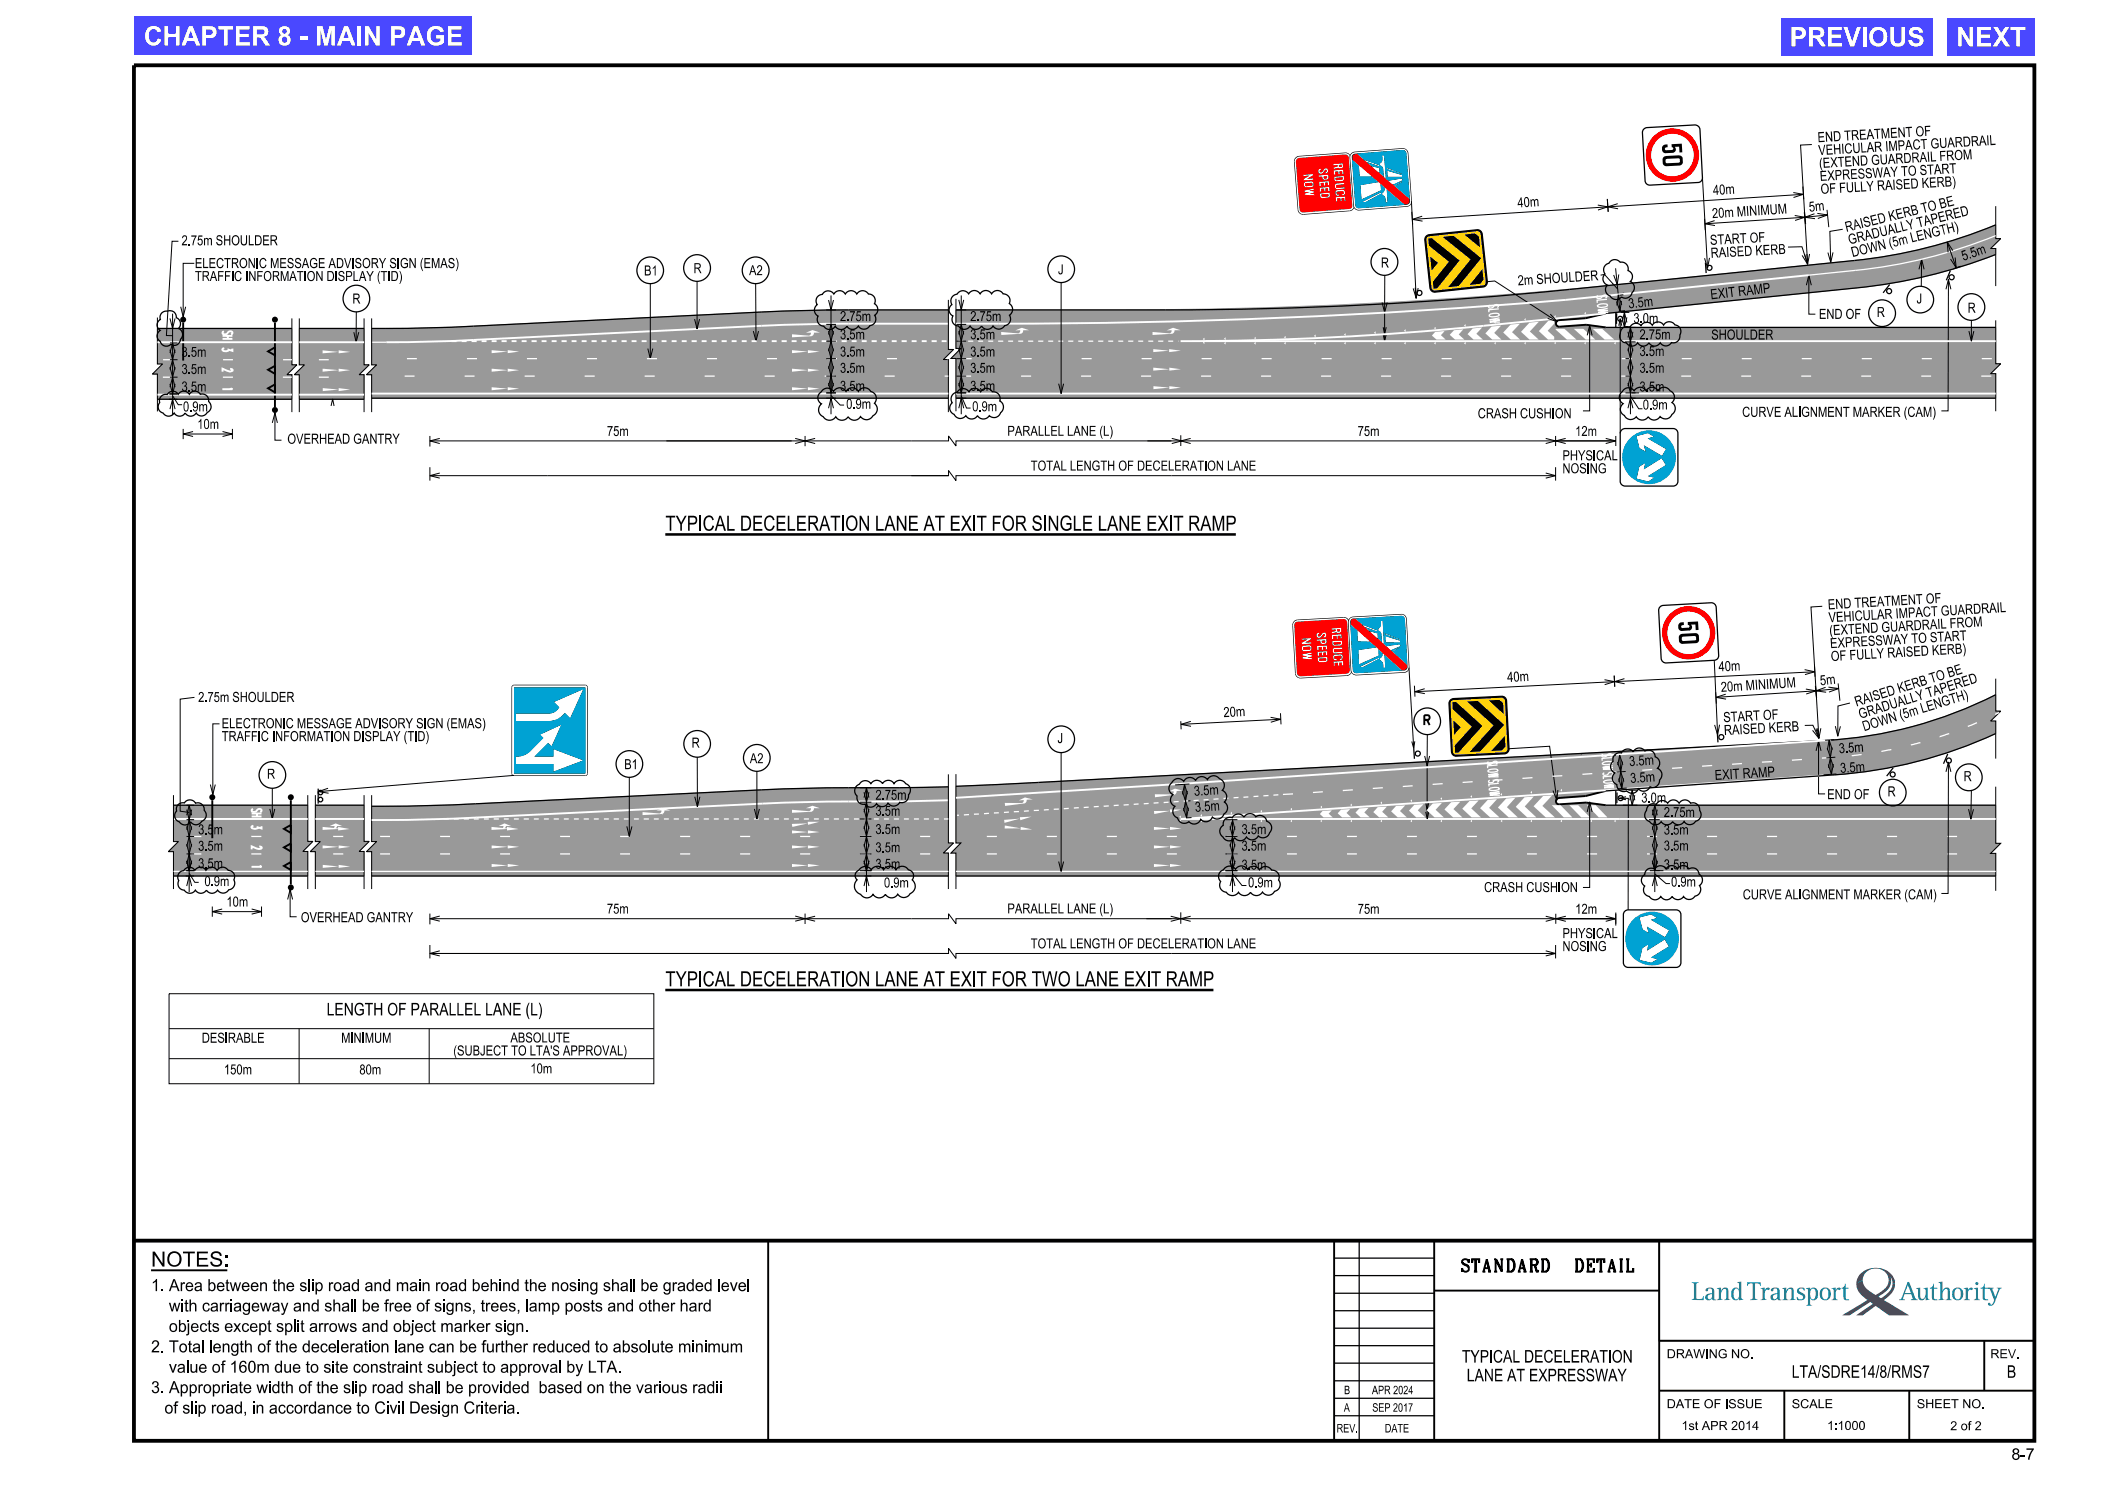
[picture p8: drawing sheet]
<svg xmlns="http://www.w3.org/2000/svg" width="420mm" height="297mm" viewBox="0 0 420 297" stroke-linecap="round" stroke-linejoin="round" font-family="sans-serif">
<defs><g id="words">
<g font-size="3.8" fill="#fff">
<text x="28.7" y="9.1">CHAPTER 8 - MAIN PAGE</text>
<text x="357.8" y="9.3">PREVIOUS</text>
<text x="391.1" y="9.3">NEXT</text>
</g>
<g font-size="3">
<text x="133" y="106.1">TYPICAL DECELERATION LANE AT EXIT FOR SINGLE LANE EXIT RAMP</text>
<text x="133" y="197.1">TYPICAL DECELERATION LANE AT EXIT FOR TWO LANE EXIT RAMP</text>
<text x="30.2" y="253.1">NOTES:</text>
</g>
<g font-size="2.5">
<text x="65.3" y="202.9">LENGTH OF PARALLEL LANE (L)</text>
<text x="292.3" y="254.2">STANDARD</text>
<text x="313.9" y="254.2">DETAIL</text>
<text x="292.2" y="272.3">TYPICAL DECELERATION</text>
<text x="358.2" y="275.4">LTA/SDRE14/8/RMS7</text>
<text x="401.2" y="275.4">B</text>
<text x="293.2" y="276.1">LANE AT EXPRESSWAY</text>
</g>
<g font-size="2.4">
<text x="30.2" y="258">1. Area between the slip road and main road behind the nosing shall be graded level</text>
<text x="33.8" y="262.1">with carriageway and shall be free of signs, trees, lamp posts and other hard</text>
<text x="33.8" y="266.2">objects except split arrows and object marker sign.</text>
<text x="30.2" y="270.3">2. Total length of the deceleration lane can be further reduced to absolute minimum</text>
<text x="33.7" y="274.4">value of 160m due to site constraint subject to approval by LTA.</text>
<text x="30.2" y="278.4">3. Appropriate width of the slip road shall be provided</text>
<text x="109.3" y="278.4">based on the various radii</text>
<text x="32.8" y="282.5">of slip road, in accordance to Civil Design Criteria.</text>
</g>
<text font-size="2.3" x="402.1" y="291.8">8-7</text>
<g font-size="2">
<text x="363.4" y="28.4" transform="rotate(-3 363.4 28.4)">END TREATMENT OF</text>
<text x="363.5" y="31" transform="rotate(-3 363.5 31)">VEHICULAR IMP ACT GUARDRAIL</text>
<text x="363.7" y="33.6" transform="rotate(-3 363.7 33.6)">(EXTEND GUARDRAIL FROM</text>
<text x="303.4" y="41.5" transform="rotate(-4 303.4 41.5)">40m</text>
<text x="342.5" y="39" transform="rotate(-4 342.5 39)">40m</text>
<text x="363.8" y="36.2" transform="rotate(-3 363.8 36.2)">EXP RES S WAY TO S TART</text>
<text x="364" y="38.8" transform="rotate(-3 364 38.8)">OF FULLY RAIS ED KERB)</text>
<text x="342.3" y="43.6" transform="rotate(-4 342.3 43.6)">20m MINIMUM</text>
<text x="361.7" y="42.3" transform="rotate(-6 361.7 42.3)">5m</text>
<text x="369.1" y="46.4" transform="rotate(-14 369.1 46.4)">RAIS ED KERB TO BE</text>
<text x="36.3" y="49">2.75m SHOULDER</text>
<text x="39" y="53.6">ELECTRONIC MESSAGE ADVISORY SIGN (EMAS)</text>
<text x="276.1" y="53.5">R</text>
<text x="341.9" y="49" transform="rotate(-3 341.9 49)">S TART OF</text>
<text x="342" y="51.5" transform="rotate(-3 342 51.5)">RAIS ED KERB</text>
<text x="370.3" y="51.4" transform="rotate(-14 370.3 51.4)">DOWN (5m LENGTH)</text>
<text x="392.5" y="52.1" transform="rotate(-19 392.5 52.1)">5.5m</text>
<text x="39" y="56.2">TRAFFIC INFORMATION DISPLAY (TID)</text>
<text x="128.7" y="55">B1</text>
<text x="138.6" y="54.6">R</text>
<text x="149.7" y="55">A2</text>
<text x="211.5" y="54.8">J</text>
<text x="303.5" y="57" transform="rotate(-4 303.5 57)">2m S HOULDER</text>
<text x="342" y="59.8" transform="rotate(-6 342 59.8)">EXIT RAMP</text>
<text x="70.4" y="60.7">R</text>
<text x="167.9" y="64.2">2.75m</text>
<text x="194" y="64.2">2.75m</text>
<text x="325.6" y="61.6" transform="rotate(-6 325.6 61.6)">3.5m</text>
<text x="326.5" y="64.6">3.0m</text>
<text x="363.6" y="63.7">END OF</text>
<text x="375.2" y="63.4">R</text>
<text x="383.1" y="60.6">J</text>
<text x="393.3" y="62.5">R</text>
<text x="36.3" y="71.3">3.5m</text>
<text x="167.9" y="67.8">3.5m</text>
<text x="167.9" y="71.2">3.5m</text>
<text x="194" y="67.8">3.5m</text>
<text x="194" y="71.2">3.5m</text>
<text x="327.7" y="67.8">2.75m</text>
<text x="327.7" y="71.2">3.5m</text>
<text x="342.1" y="67.9">SHOULDER</text>
<text x="36.3" y="74.7">3.5m</text>
<text x="167.9" y="74.5">3.5m</text>
<text x="194" y="74.5">3.5m</text>
<text x="327.7" y="74.5">3.5m</text>
<text x="36.3" y="78.2">3.5m</text>
<text x="36.6" y="82.2">0.9m</text>
<text x="167.9" y="78.1">3.5m</text>
<text x="169.2" y="81.7">0.9m</text>
<text x="194" y="78.1">3.5m</text>
<text x="194.3" y="82.2">0.9m</text>
<text x="295.4" y="83.6">CRASH CUSHION</text>
<text x="327.7" y="78.2">3.5m</text>
<text x="328.4" y="81.9">0.9m</text>
<text x="348.3" y="83.3">CURVE ALIGNMENT MARKER (CAM)</text>
<text x="39.4" y="85.7">10m</text>
<text x="57.4" y="88.7">OVERHEAD GANTRY</text>
<text x="121.3" y="87.1">75m</text>
<text x="201.4" y="87.1">PARALLEL LANE (L)</text>
<text x="271.4" y="87.1">75m</text>
<text x="314.9" y="87.1">12m</text>
<text x="206.1" y="94.1">TOTAL LENGTH OF DECELERATION LANE</text>
<text x="312.3" y="94.6">NOSING</text>
<text x="312.3" y="92">PHYSICAL</text>
<text x="365.4" y="121.8" transform="rotate(-3 365.4 121.8)">END TREATMENT OF</text>
<text x="365.6" y="124.4" transform="rotate(-3 365.6 124.4)">VEHICULAR IMP ACT GUARDRAIL</text>
<text x="365.7" y="127" transform="rotate(-3 365.7 127)">(EXTEND GUARDRAIL FROM</text>
<text x="365.9" y="129.6" transform="rotate(-3 365.9 129.6)">EXP RES S WAY TO S TART</text>
<text x="301.3" y="136.3" transform="rotate(-3 301.3 136.3)">40m</text>
<text x="343.6" y="134.2" transform="rotate(-3 343.6 134.2)">40m</text>
<text x="363.9" y="137" transform="rotate(-6 363.9 137)">5m</text>
<text x="366" y="132.1" transform="rotate(-3 366 132.1)">OF FULLY RAIS ED KERB)</text>
<text x="39.6" y="140.3">2.75m SHOULDER</text>
<text x="244.6" y="143.3" transform="rotate(-3 244.6 143.3)">20m</text>
<text x="344.1" y="138.3" transform="rotate(-4 344.1 138.3)">20m MINIMUM</text>
<text x="371.1" y="141.2" transform="rotate(-17 371.1 141.2)">RAIS ED KERB TO BE</text>
<text x="44.3" y="148.1">TRAFFIC INFORMATION DISPLAY (TID)</text>
<text x="44.3" y="145.5">ELECTRONIC MESSAGE ADVISORY SIGN (EMAS)</text>
<text x="138.3" y="149.4">R</text>
<text x="211.4" y="148.5">J</text>
<text x="284.7" y="144.9">R</text>
<text x="344.5" y="144.3" transform="rotate(-3 344.5 144.3)">S TART OF</text>
<text x="344.7" y="146.9" transform="rotate(-3 344.7 146.9)">RAIS ED KERB</text>
<text x="372.6" y="146.2" transform="rotate(-17 372.6 146.2)">DOWN (5m LENGTH)</text>
<text x="53.4" y="155.7">R</text>
<text x="124.8" y="153.7">B1</text>
<text x="149.9" y="152.5">A2</text>
<text x="325.7" y="153.1" transform="rotate(-4 325.7 153.1)">3.5m</text>
<text x="342.8" y="155.9" transform="rotate(-3 342.8 155.9)">EXIT RAMP</text>
<text x="367.6" y="150.6" transform="rotate(-4 367.6 150.6)">3.5m</text>
<text x="367.9" y="154.5" transform="rotate(-4 367.9 154.5)">3.5m</text>
<text x="175" y="159.9">2.75m</text>
<text x="238.7" y="159.1" transform="rotate(-4 238.7 159.1)">3.5m</text>
<text x="325.9" y="156.5" transform="rotate(-4 325.9 156.5)">3.5m</text>
<text x="328.1" y="160.4">3.0m</text>
<text x="365.3" y="159.7">END OF</text>
<text x="377.3" y="159.2">R</text>
<text x="392.5" y="156.1">R</text>
<text x="39.6" y="166.8">3.5m</text>
<text x="175" y="166.7">3.5m</text>
<text x="175" y="163">3.5m</text>
<text x="238.9" y="162.3" transform="rotate(-4 238.9 162.3)">3.5m</text>
<text x="248.2" y="166.7">3.5m</text>
<text x="332.6" y="166.8">3.5m</text>
<text x="332.6" y="163.3">2.75m</text>
<text x="39.6" y="173.5">3.5m</text>
<text x="39.6" y="170">3.5m</text>
<text x="175" y="173.6">3.5m</text>
<text x="175" y="170.3">3.5m</text>
<text x="248.2" y="173.8">3.5m</text>
<text x="248.2" y="170">3.5m</text>
<text x="332.6" y="173.7">3.5m</text>
<text x="332.6" y="170">3.5m</text>
<text x="40.9" y="177.1">0.9m</text>
<text x="176.7" y="177.4">0.9m</text>
<text x="249.5" y="177.3">0.9m</text>
<text x="296.7" y="178.3">CRASH CUSHION</text>
<text x="334.1" y="177.2">0.9m</text>
<text x="348.4" y="179.8">CURVE ALIGNMENT MARKER (CAM)</text>
<text x="45.3" y="181.2">10m</text>
<text x="60.1" y="184.3">OVERHEAD GANTRY</text>
<text x="121.3" y="182.6">75m</text>
<text x="201.4" y="182.6">PARALLEL LANE (L)</text>
<text x="271.4" y="182.6">75m</text>
<text x="314.9" y="182.6">12m</text>
<text x="206.1" y="189.6">TOTAL LENGTH OF DECELERATION LANE</text>
<text x="312.3" y="190.1">NOSING</text>
<text x="312.3" y="187.5">PHYSICAL</text>
<text x="40.3" y="208.4">DESIRABLE</text>
<text x="68.2" y="208.4">MINIMUM</text>
<text x="102" y="208.4">ABSOLUTE</text>
<text x="44.8" y="214.7">150m</text>
<text x="71.8" y="214.7">80m</text>
<text x="90.6" y="211">(SUBJECT TO LTA'S APPROVAL)</text>
<text x="106" y="214.5">10m</text>
</g>
<g font-size="2" fill="#fff">
<text x="319.2" y="59.1" transform="rotate(85 319.2 59.1)">SLOW</text>
<text x="297.5" y="61" transform="rotate(85 297.5 61)">SLOW</text>
<text x="44.5" y="66.2" transform="rotate(90 44.5 66.2)">S</text>
<text x="44.5" y="77.6" transform="rotate(90 44.5 77.6)">1</text>
<text x="44.5" y="73.7" transform="rotate(90 44.5 73.7)">2</text>
<text x="297.3" y="152.3" transform="rotate(85 297.3 152.3)">SLOWSLOW</text>
<text x="320.2" y="150.8" transform="rotate(85 320.2 150.8)">SLOWSLOW</text>
<text x="50.3" y="161.7" transform="rotate(90 50.3 161.7)">S</text>
<text x="50.3" y="162.6" transform="rotate(90 50.3 162.6)">H 3</text>
<text x="50.3" y="173" transform="rotate(90 50.3 173)">1</text>
<text x="50.3" y="169.1" transform="rotate(90 50.3 169.1)">2</text>
</g>
<g font-size="1.8">
<text x="333.2" y="271.5">DRAWING NO.</text>
<text x="397.9" y="271.5">REV.</text>
<text x="333.2" y="281.5">DATE OF ISSUE</text>
<text x="358.2" y="281.5">SCALE</text>
<text x="383.2" y="281.5">SHEET NO.</text>
<text x="336.1" y="285.8">1st APR 2014</text>
<text x="365.2" y="285.8">1:1000</text>
<text x="389.9" y="285.9">2 of 2</text>
</g>
<g font-size="1.7">
<text x="268.7" y="278.7">B</text>
<text x="274.3" y="278.7">APR 2024</text>
<text x="267.2" y="286.3">REV.</text>
<text x="268.6" y="282.2">A</text>
<text x="274.3" y="282.2">SEP 2017</text>
<text x="276.8" y="286.3">DATE</text>
</g>
</g></defs>
<path d="M31.5 65.6h26.8v7.3h1l-1.9 2h.9v4.9h-26.8v-4.9h-.9l1.9-2.2h-1zM59.8 65.6h13v7.3h1l-2 2h1v4.9h-13v-4.9h-1l2.1-2h-1.1zM74.3 65.6l16.3-.2 66.9-3.3 9.4-.1 22.7-.1v7.9h1l-2 2.1h1v7.7h-115.3v-4.7h-1l2-2h-1zM191.1 61.9h31.8a1005.2 1005.2 0 0 0 100.9-5.1l46.9-4.7a100.5 100.5 0 0 0 28.3-7.2v2.8h.9l-2 2h1.1v1.2a105.4 105.4 0 0 1-27.8 6.6l-50.2 5.1-4 1-5.4 .4a.65 .65 0 0 0-.6 .7 .65 .65 0 0 0 .7 .6l5.4-.4 3.9 .5h78v7.3h.9l-2 2h1.1v4.9h-207.9v-8h-1l2-2h-1zM311.6 64h.1M311.7 65.3h.1" fill="none" stroke="#999" stroke-width=".2"/>
<g fill="#999">
<path d="M31.5 65.6h26.8v7.3h1l-1.9 2h.9v4.9h-26.8v-4.9h-.9l1.9-2.2h-1z" fill-rule="evenodd"/>
<path d="M59.8 65.6h13v7.3h1l-2 2h1v4.9h-13v-4.9h-1l2.1-2h-1.1z" fill-rule="evenodd"/>
<path d="M74.3 65.6l16.4-.2 67.3-3.3 9.7-.2h21.9v7.9h1l-2 2.1h1v7.7h-115.3v-4.7h-1l2-2h-1z" fill-rule="evenodd"/>
<path d="M191.1 61.9h31.8a991.3 991.3 0 0 0 100.9-5.1l46.9-4.7a101 101 0 0 0 28.3-7.2v2.8h.9l-2 2h1.1v1.2a106.6 106.6 0 0 1-27.8 6.6l-50.2 5.1-4 1-5.4 .4a.65 .65 0 0 0-.6 .7 .65 .65 0 0 0 .7 .6l5.4-.4 3.9 .5h78v7.3h.9l-2 2h1.1v4.9h-207.9v-8h-1l2-2h-1z" fill-rule="evenodd"/>
</g>
<path d="M311.6 159.5h.1M311.6 159.5a.64 .64 0 0 0-.6 .7 .64 .64 0 0 0 .7 .6M311.6 159.5l5.4-.4 4-1 45.7-3.2a92 92 0 0 0 32.3-8.3v-2.5h-1.1l2-2h-.9v-3.3a85.5 85.5 0 0 1-34.1 9.2l-173.8 9.2v11.3h1l-2 2h1v4.6h207.9v-4.5h-1.1l2-2h-.9v-7.7h-78l-3.9-.5-5.4 .4M34.7 160.9h26.8v7.3h1l-2 2h1v4.9h-26.8v-4.9h-1l2-2h-1zM63 160.9h9.8v7.3h1l-2 2h1v4.9h-9.8v-4.9h-1l2-2h-1zM74.3 161.1l16.5-.3 66.8-3.2 32-.3v11.2h1l-2 2h1v4.6h-115.3v-4.9h-1l2-2h-1zM311.7 160.8h.1" fill="none" stroke="#999" stroke-width=".2"/>
<g fill="#999">
<path d="M34.7 160.9h26.8v7.3h1l-2 2h1v4.9h-26.8v-4.9h-1l2-2h-1z" fill-rule="evenodd"/>
<path d="M63 160.9h9.8v7.3h1l-2 2h1v4.9h-9.8v-4.9h-1l2-2h-1z" fill-rule="evenodd"/>
<path d="M74.3 161.1h8l9.1-.3 66.6-3.2 31.6-.3v11.2h1l-2 2h1v4.6h-115.3v-4.9h-1l2-2h-1z" fill-rule="evenodd"/>
<path d="M191.1 157.2l173.8-9.2a85.5 85.5 0 0 0 34.1-9.2v3.3h.9l-2 2h1.1v2.5a93.3 93.3 0 0 1-32.3 8.3l-45.7 3.2-4 1-5.4 .4a.64 .64 0 0 0-.6 .7 .64 .64 0 0 0 .7 .6l5.4-.4 3.9 .5h78v7.7h.9l-2 2h1.1v4.5h-207.9v-4.6h-1l2-2h-1z" fill-rule="evenodd"/>
</g>
<g fill="none" stroke="#000" stroke-width=".25">
<path d="M259 31.6l.7-.3 9.2-.7a.93 .93 0 0 1 1 .9l.8 9.6a.95 .95 0 0 1-.9 1l-9.2 .7a.95 .95 0 0 1-1.1-.9l-.7-9.6zM259.2 31.8l.5-.2 9.2-.7a.68 .68 0 0 1 .7 .6l.7 9.5a.66 .66 0 0 1-.6 .8l-9.2 .7a.68 .68 0 0 1-.7-.7l-.8-9.5zM260.5 34.9l2-.1v.3l-1.2 .6 1.2-.1v.3l-1.9 .2v-.3l1.2-.7-1.3 .1zM260.8 38.1l1.9-.4v.2l-.9 .2 .9 .1v.3l-.9 .2 .9 .1 .1 .3-2-.2v-.2l1-.3h-1zM260.8 36.4l1.3-.2 .4 .2 .1 .2v.5l-.2 .2-1.2 .2a.62 .62 0 0 1-.5-.5 .62 .62 0 0 1 .1-.6zM261 36.7l1.2-.2 .2 .5-.2 .1-1.1 .1-.2-.1zM263.6 35.1l1.9-.2 .1 .8-.2 .1-.6 .1a.49 .49 0 0 1-.5-.6h-.7zM263.7 33.8l.4-.1v.3l-.3 .2 .2 .2h.2l.5-.6a.49 .49 0 0 1 .8 .2 .49 .49 0 0 1-.5 .7l-.1-.3 .3-.2-.2-.3-.5 .6a.55 .55 0 0 1-.8 .1 .55 .55 0 0 1 0-.8zM263.7 36.3l1.9-.1 .1 .8-.3 .1v-.6h-.5v.6h-.2l-.1-.6-.6 .1 .1 .6h-.4zM263.8 37.5l1.9-.1 .1 .8h-.3v-.6l-.5 .1v.5l-.3 .1v-.6h-.6v.6h-.3zM263.8 38.7l2-.2v.8l-.3 .2-1.4 .1-.1-.2zM264.2 38.9l1.3-.1 .1 .3-.2 .2h-1l-.2-.1z"/>
<path d="M264.6 35.3l.7-.1v.4h-.6zM266.5 32.8l1.9-.2 .1 .6a.58 .58 0 0 1-1 .3l-.9 .3v-.3l.8-.2-.1-.3-.8 .1zM266.6 34l1.9-.1 .1 .9h-.3v-.6l-.5 .1v.6h-.3v-.6h-.6v.6h-.2zM266.7 35.3l1.9-.1v.8l-.3 .2h-1.3l-.3-.3zM267 35.6l1.4-.1v.4l-1.2 .1zM267 36.7l1.7-.2v.4l-1.4 .1-.2 .1 .2 .4 1.5-.1v.3l-1.5 .1a.66 .66 0 0 1-.3-1.1zM267 39.4l1.9-.1 .1 .8-.3 .1v-.6h-.5v.6h-.2l-.1-.6-.6 .1v.6h-.2zM267.1 38.1l1.3-.2a.59 .59 0 0 1 .5 .7 .59 .59 0 0 1-.6 .5l-.1-.3 .4-.2v-.3l-1.4 .1 .1 .4 .4 .1v.2a.6 .6 0 0 1-.7-.3 .6 .6 0 0 1 .1-.7zM267.7 33l.5-.1v.4h-.5z"/>
</g>
<g fill="#fff">
<path d="M266.5 32.8v.3l.8-.1 .1 .3-.8 .2v.3l.9-.3a.58 .58 0 0 0 1-.3l-.1-.6zM267.7 33l.5-.1v.3l-.1 .2-.4-.1z" fill-rule="evenodd"/>
<path d="M266.6 34l1.9-.1 .1 .9h-.3v-.6l-.5 .1v.6h-.3v-.6h-.6v.6h-.2z" fill-rule="evenodd"/>
<path d="M266.7 35.3l.1 .7 .3 .3 1.2-.1 .3-.3v-.7zM267 35.6l1.4-.1v.3l-1.3 .2z" fill-rule="evenodd"/>
<path d="M266.9 36.8l.3-.1 1.5-.2v.4l-1.5 .1-.1 .1 .1 .4 1.6-.1v.3l-1.5 .1a.59 .59 0 0 1-.5-.4 .59 .59 0 0 1 .1-.6z" fill-rule="evenodd"/>
<path d="M267.1 38.1l.2-.1 1.3-.1a.63 .63 0 0 1 .2 .7 .63 .63 0 0 1-.5 .5l-.1-.3h.3l.1-.2-.1-.4-1.2 .1-.1 .5 .5 .1v.2a.61 .61 0 0 1-.7-.2 .61 .61 0 0 1 .1-.8z" fill-rule="evenodd"/>
<path d="M267 39.4l1.9-.1 .1 .8-.3 .1v-.6h-.5v.6h-.2l-.1-.6-.6 .1v.6h-.2z" fill-rule="evenodd"/>
<path d="M263.6 33.9l.5-.2v.3l-.3 .2 .1 .2h.3l.5-.6a.5 .5 0 0 1 .8 .2 .5 .5 0 0 1-.5 .7l-.1-.3a.21 .21 0 0 0 .3-.3 .21 .21 0 0 0-.3-.1l-.4 .5a.54 .54 0 0 1-.8 .2 .54 .54 0 0 1-.1-.8z" fill-rule="evenodd"/>
<path d="M263.6 35.1v.2h.7v.3a.67 .67 0 0 0 .7 .4 .67 .67 0 0 0 .6-.5l-.1-.6zM264.6 35.3l.7-.1v.3l-.5 .2z" fill-rule="evenodd"/>
<path d="M263.7 36.3l1.9-.1 .1 .8-.3 .1v-.6h-.5v.6h-.2l-.1-.6-.6 .1 .1 .6h-.4z" fill-rule="evenodd"/>
<path d="M263.8 37.5l1.9-.1 .1 .8h-.3v-.6l-.5 .1v.5l-.3 .1v-.6h-.6v.6h-.3z" fill-rule="evenodd"/>
<path d="M263.8 38.7l.1 .7 .3 .2 1.4-.1 .3-.3-.1-.7zM264.2 38.9l1.3-.1 .1 .3-.2 .2h-1.1z" fill-rule="evenodd"/>
<path d="M260.5 34.9l2-.1v.3l-1.2 .6 1.2-.1v.3l-1.9 .2v-.3l1.2-.7-1.3 .1z" fill-rule="evenodd"/>
<path d="M260.8 36.5l-.1 .6 .1 .3h1.4a.6 .6 0 0 0 .4-.6 .6 .6 0 0 0-.5-.6l-1 .1zM260.9 36.7l1.4-.2 .1 .5-1.3 .2-.1-.1z" fill-rule="evenodd"/>
<path d="M260.8 38.1l1.9-.4v.2l-.9 .2 .9 .1v.3l-.9 .2 .9 .1 .1 .3-2-.2v-.2l1-.3h-1z" fill-rule="evenodd"/>
</g>
<g fill="#f00">
<path d="M267.7 33l.5-.1v.3l-.4 .2z" fill-rule="evenodd"/>
<path d="M267 35.6l1.4-.1v.3l-1.3 .2z" fill-rule="evenodd"/>
<path d="M264.6 35.3l.7-.1v.4l-.6 .1z" fill-rule="evenodd"/>
<path d="M264.2 38.9l1.3-.1 .1 .4-1.3 .1z" fill-rule="evenodd"/>
<path d="M261 36.7l1.2-.2 .2 .5-1.3 .2-.1-.1z" fill-rule="evenodd"/>
<path d="M259.2 31.8l-.2 .5 .8 9.5 .2 .5 .5 .2 9.2-.7 .5-.2 .1-.6-.7-9.5-.2-.5-.5-.1-9.2 .7zM266.5 32.8l1.9-.2 .1 .6a.54 .54 0 0 1-.4 .5 .54 .54 0 0 1-.6-.2l-.9 .3v-.3l.8-.2-.1-.3-.8 .1zM266.6 34l1.9-.1 .1 .9h-.3v-.6l-.5 .1v.6h-.3v-.6h-.6v.6h-.2zM266.7 35.3l1.9-.1v.7l-.3 .3-1.3 .1-.2-.3zM266.9 36.8l.3-.1 1.5-.2v.4l-1.5 .1-.1 .1 .1 .4 1.6-.1v.3l-1.6 .1-.3-.3zM267.1 38.1l1.3-.2a.59 .59 0 0 1 .5 .7 .59 .59 0 0 1-.6 .5l-.1-.3h.3l.1-.2-.1-.4-1.2 .1-.1 .5 .5 .1v.2a.61 .61 0 0 1-.7-.2 .61 .61 0 0 1 .1-.8zM267 39.4l1.9-.1 .1 .8-.3 .1v-.6h-.5v.6h-.2l-.1-.6-.6 .1v.6h-.2zM263.6 33.9l.5-.2v.3l-.3 .2 .1 .2h.3l.5-.6a.5 .5 0 0 1 .8 .2 .5 .5 0 0 1-.5 .7l-.1-.3a.21 .21 0 0 0 .3-.3 .21 .21 0 0 0-.3-.1l-.4 .5a.54 .54 0 0 1-.8 .1 .54 .54 0 0 1-.1-.7zM263.6 35.1l1.9-.2 .1 .7-.3 .3h-.7l-.2-.2-.1-.4h-.7zM263.7 36.3l1.9-.1 .1 .8-.3 .1v-.6h-.5v.6h-.2l-.1-.6-.6 .1 .1 .6h-.4zM263.8 37.5l1.9-.1 .1 .8h-.3v-.6l-.5 .1v.5l-.3 .1v-.6h-.6v.6h-.3zM263.8 38.7l2-.2v.8l-.3 .2-1.2 .1-.4-.2zM260.5 34.9l2-.1v.3l-1.2 .6 1.2-.1v.3l-1.9 .2v-.3l1.2-.7-1.3 .1zM260.8 36.5l.3-.2 1-.1a.61 .61 0 0 1 .5 .6 .61 .61 0 0 1-.4 .6h-1.4l-.1-.3zM260.8 38.1l1.9-.4v.2l-.9 .2 .9 .1v.3l-.9 .2 .9 .1 .1 .3-2-.2v-.2l1-.3h-1z" fill-rule="evenodd"/>
</g>
<path d="M259 31.6l-.2 .7 .7 9.6 .4 .6 .7 .3 9.2-.7a.97 .97 0 0 0 .9-1l-.8-9.6-.3-.7-.5-.2-9.4 .7zM259.2 31.8l.5-.2 9.2-.7 .5 .1 .2 .5 .7 9.5-.1 .6-.5 .2-9.2 .7-.6-.3-.9-9.9z" fill-rule="evenodd" fill="#fff"/>
<path d="M285 47.3l.7-.4 9.5-1a.95 .95 0 0 1 1.1 .9l1 9.5a.98 .98 0 0 1-.8 1.1l-9.6 1a.95 .95 0 0 1-1-.9l-1.1-9.5z" fill="none" stroke="#000" stroke-width=".25"/>
<path d="M285.3 47.5l-.1 .4 1 9.6 .2 .4 .5 .2 9.5-1.1 .5-.2 .1-.5-1-9.5-.3-.4-.4-.2-9.6 1zM292.7 46.9l2.2-.3 .8 .7 .2 2.2zM296.3 53.8l.3 2.1-.7 .8-2.1 .3zM288.4 47.3l2.1-.2 5.6 4.5-4.5 5.6-2.1 .2 4.5-5.5zM285.5 47.7l.7-.1 5.6 4.5-4.5 5.5-.7 .1-.2-1.4 3.2-4-4-3.2zM285.9 51.3l1.6 1.2-1.3 1.6z" fill-rule="evenodd" fill="#ffd200"/>
<g fill="#000">
<path d="M285.9 51.3l1.6 1.2-1.3 1.6z"/>
<path d="M285 47.3l-.2 .7 1.1 9.5 .3 .7 .7 .2 9.6-1 .6-.4 .2-.7-1-9.5-.4-.7-.5-.2-9.7 1zM285.4 47.4l.3-.2 9.6-1 .4 .2 .3 .4 1 9.5-.1 .5-.5 .2-9.5 1.1-.6-.3-1.1-9.9z" fill-rule="evenodd"/>
<path d="M285.5 47.7l.7-.1 5.6 4.5-4.5 5.5-.7 .1-.2-1.4 3.2-4-4-3.2z" fill-rule="evenodd"/>
<path d="M288.4 47.3l2.1-.2 5.6 4.5-4.5 5.6-2.1 .2 4.5-5.5z" fill-rule="evenodd"/>
<path d="M292.7 46.9l2.2-.3 .8 .7 .2 2.2z" fill-rule="evenodd"/>
<path d="M296.3 53.8l.3 2.1-.7 .8-2.1 .3z" fill-rule="evenodd"/>
</g>
<path d="M333 31.9l2.5-.3 .3 .2v.4l-.2 .3-2.4 .1-.2-.3z" fill-rule="evenodd" fill="#fff"/>
<path d="M329 31a5.4 5.4 0 0 0 10.7 0 5.4 5.4 0 0 0-10.7 0zM330.1 31a4.2 4.2 0 0 1 8.4 0 4.2 4.2 0 0 1-8.4 0z" fill-rule="evenodd" fill="#f00"/>
<g fill="#fff">
<path d="M330.1 31a4.2 4.2 0 0 0 8.4 0 4.2 4.2 0 0 0-8.4 0zM332.4 29.1l.3-.2h.6l.1 .5-.5 .1v.4l.2 .2 1.1-.1 .3-.3-.3-.3v-.6l2-.1 .1 1.7-.6 .1v-1.2l-.9 .1a.69 .69 0 0 1 .2 .7 .69 .69 0 0 1-.6 .4l-1.4 .1a.91 .91 0 0 1-.6-1.5zM332.5 31.4l.5-.2 2.6-.2 .4 .1 .4 .4v1l-.3 .5-3 .2a.73 .73 0 0 1-.7-.6v-.9z" fill-rule="evenodd"/>
<path d="M328.6 25.8l-.3 .7 .6 9.8a.9 .9 0 0 0 .9 .7l9.6-.5 .7-.3 .2-.7-.5-9.6-.3-.7-.7-.2-9.6 .5zM328.9 31a5.4 5.4 0 0 1 10.8 0 5.4 5.4 0 0 1-10.8 0z" fill-rule="evenodd"/>
</g>
<g fill="none" stroke="#000" stroke-width=".25">
<path d="M328.6 25.8l.6-.3 9.6-.5a1.01 1.01 0 0 1 1 .9l.5 9.6a.9 .9 0 0 1-.9 1l-9.6 .5a.93 .93 0 0 1-.9-.9l-.6-9.6zM258.7 124.3l.7-.3 9.2-.5a.9 .9 0 0 1 1 .9l.5 9.5a.95 .95 0 0 1-.9 1.1l-9.2 .5a.95 .95 0 0 1-1-.9l-.5-9.6zM258.9 124.5l.5-.3 9.2-.5a.73 .73 0 0 1 .7 .7l.5 9.5a.7 .7 0 0 1-.6 .8l-9.2 .5a.73 .73 0 0 1-.7-.7l-.6-9.5zM260.1 127.6l2-.1v.3l-1.2 .6h1.2v.3l-1.9 .1v-.3l1.2-.7-1.2 .1zM260.3 130.8l1.9-.4 .1 .3-1 .2h1v.3l-.9 .2 .9 .1v.3l-1.9-.1v-.4l.9-.1-.9-.1zM260.4 129.1l1.3-.2a.6 .6 0 0 1 .5 .6 .6 .6 0 0 1-.4 .6l-1.1 .1a.65 .65 0 0 1-.3-1.1zM260.5 129.4l1.3-.1 .1 .1v.3l-.1 .1-1.1 .1-.2-.2zM263.2 127.8l2-.1v.6l-.2 .3a.73 .73 0 0 1-1.1-.3v-.2h-.7zM263.3 129.1l2-.1v.8l-.3 .1v-.6h-.5v.6h-.3v-.6l-.6 .1v.5h-.3zM263.3 126.5h.4v.3l-.2 .2 .1 .2h.3l.4-.6a.49 .49 0 0 1 .8 .2 .49 .49 0 0 1-.5 .7v-.4l.2-.1-.1-.3-.6 .6a.56 .56 0 0 1-.8 .1 .56 .56 0 0 1 0-.9zM263.3 130.2l2-.1 .1 .9h-.3l-.1-.6-.5 .1 .1 .5-.3 .1v-.6h-.6v.6h-.3zM263.4 131.4l2-.1v.8l-.4 .2h-1.3l-.2-.3z"/>
<path d="M263.7 131.7l1.4-.1v.3l-.1 .1-1.1 .1zM264.2 128.1l.7-.1v.4h-.6zM266.2 125.6l1.9-.1v.5a.62 .62 0 0 1-.9 .4l-1 .2v-.3l.8-.2v-.3l-.8 .1zM266.2 126.9l2-.2v.9h-.2l-.1-.5h-.5v.6h-.2v-.6h-.7l.1 .6h-.3zM266.3 128.1l2-.1-.1 .8-.3 .2h-1.3l-.3-.3zM266.6 132.2l1.9-.1v.9h-.2l-.1-.6-.5 .1 .1 .5-.3 .1-.1-.6h-.6v.6h-.2zM266.6 128.4l1.4-.1v.3l-.1 .2h-1.1l-.2-.1zM266.6 129.5l1.7-.1v.3l-1.5 .1-.1 .2v.3h1.7v.3h-1.5a.62 .62 0 0 1-.5-.4 .62 .62 0 0 1 .2-.7zM266.7 130.9l1.3-.1a.59 .59 0 0 1 .4 .6 .59 .59 0 0 1-.6 .5v-.2l.4-.2-.1-.4-1.3 .1v.5h.4v.3a.61 .61 0 0 1-.7-.3 .61 .61 0 0 1 .2-.8zM267.3 125.8h.6l-.1 .3-.4 .1z"/>
</g>
<g fill="#000">
<path d="M332.4 29.1l.3-.2h.6l.1 .5-.3 .1a.28 .28 0 0 0-.3 .3 .28 .28 0 0 0 .3 .2h1.1a.28 .28 0 0 0 .3-.3 .28 .28 0 0 0-.3-.3v-.6l2-.1 .1 1.7-.6 .1v-1.2h-.9a.71 .71 0 0 1 .2 .8 .71 .71 0 0 1-.6 .4l-1.4 .1a.89 .89 0 0 1-.8-.5 .89 .89 0 0 1 .2-1z" fill-rule="evenodd"/>
<path d="M332.5 31.4l-.1 .5a1.14 1.14 0 0 0 .2 1.2l.5 .1 2.8-.2 .5-.5v-.8a.73 .73 0 0 0-.8-.7l-2.6 .2zM333 31.9l2.6-.3 .2 .2v.4l-.2 .3-2.4 .1-.2-.3z" fill-rule="evenodd"/>
</g>
<g fill="#fff">
<path d="M266.2 125.6v.3l.8-.1v.3l-.8 .2v.3l1-.2a.66 .66 0 0 0 .9-.4v-.5zM267.3 125.8h.6l-.1 .3-.4 .1z" fill-rule="evenodd"/>
<path d="M266.2 126.9l2-.2v.9h-.2l-.1-.5h-.5v.6h-.2v-.6h-.7l.1 .6h-.3z" fill-rule="evenodd"/>
<path d="M266.3 128.1l.1 .7 .2 .3 1.3-.1 .4-.3v-.7zM266.6 128.4l1.4-.1v.4l-1.2 .1-.2-.1z" fill-rule="evenodd"/>
<path d="M266.5 129.6l.3-.1 1.5-.1v.3l-1.5 .1-.1 .2 .1 .3h1.6v.3h-1.5a.64 .64 0 0 1-.4-1z" fill-rule="evenodd"/>
<path d="M266.6 130.9l.3-.1h1.2a.62 .62 0 0 1 .3 .7 .62 .62 0 0 1-.6 .4v-.2l.4-.2-.1-.4h-1.3v.5l.4 .1v.3a.63 .63 0 0 1-.7-.3 .63 .63 0 0 1 .1-.8z" fill-rule="evenodd"/>
<path d="M266.6 132.2l1.9-.1v.9h-.2l-.1-.6-.5 .1 .1 .5-.3 .1-.1-.6h-.6v.6h-.2z" fill-rule="evenodd"/>
<path d="M263.3 126.6l.4-.1v.3l-.2 .1 .1 .3h.3l.4-.6a.51 .51 0 0 1 .9 .2 .51 .51 0 0 1-.6 .7v-.4l.2-.1-.1-.3-.2 .1-.4 .5a.55 .55 0 0 1-.8 .1 .55 .55 0 0 1 0-.8z" fill-rule="evenodd"/>
<path d="M263.2 127.8v.3h.7v.2a.68 .68 0 0 0 .7 .4 .68 .68 0 0 0 .6-.4v-.6zM264.2 128.1l.7-.1v.3l-.5 .2z" fill-rule="evenodd"/>
<path d="M263.3 129.1l2-.1v.8l-.3 .1v-.6h-.5v.6h-.3v-.6l-.6 .1v.5h-.3z" fill-rule="evenodd"/>
<path d="M263.3 130.2l2-.1 .1 .9h-.3l-.1-.6-.5 .1 .1 .5-.3 .1v-.6h-.6v.6h-.3z" fill-rule="evenodd"/>
<path d="M263.4 131.4l.1 .7 .2 .3 1.3-.1 .4-.3v-.7zM263.7 131.7l1.4-.1v.3l-1.2 .2z" fill-rule="evenodd"/>
<path d="M260.1 127.6l2-.1v.3l-1.2 .6h1.2v.3l-1.9 .1v-.3l1.2-.7-1.2 .1z" fill-rule="evenodd"/>
<path d="M260.4 129.1a.69 .69 0 0 0 .3 1.1l1.1-.1a.6 .6 0 0 0 .4-.6 .6 .6 0 0 0-.5-.6zM260.6 129.3h1.2l.1 .4-1.3 .2z" fill-rule="evenodd"/>
<path d="M260.3 130.8l1.9-.4 .1 .3-1 .2h1v.3l-.9 .2 .9 .1v.3l-1.9-.1v-.4l.9-.1-.9-.1z" fill-rule="evenodd"/>
</g>
<g fill="#f00">
<path d="M267.3 125.8h.6l-.1 .3-.4 .1z" fill-rule="evenodd"/>
<path d="M266.6 128.4l1.4-.1v.4l-1.3 .1z" fill-rule="evenodd"/>
<path d="M264.2 128.1l.7-.1v.3l-.6 .1z" fill-rule="evenodd"/>
<path d="M263.7 131.7l1.4-.1v.3l-1.2 .2z" fill-rule="evenodd"/>
<path d="M260.5 129.4l1.3-.1 .1 .4-1.3 .2z" fill-rule="evenodd"/>
<path d="M258.9 124.5l-.2 .5 .6 9.5 .2 .5 .5 .2 9.2-.5a.67 .67 0 0 0 .6-.8l-.5-9.5-.2-.5-.5-.2-9.2 .5zM266.2 125.6l1.9-.1v.7l-.2 .3-.7-.1-1 .2v-.3l.8-.2v-.3l-.8 .1zM266.2 126.9l2-.2v.9h-.2l-.1-.5h-.5v.6h-.2v-.6h-.7l.1 .6h-.3zM266.3 128.1l2-.1v.7l-.4 .3h-1.3l-.3-.3zM266.5 129.6l.3-.1 1.5-.1v.3l-1.5 .1-.1 .2 .1 .3h1.6v.3h-1.5a.62 .62 0 0 1-.4-1zM266.6 130.9l1.4-.1a.59 .59 0 0 1 .5 .6 .59 .59 0 0 1-.7 .5v-.2l.4-.2-.2-.4-1.2 .1v.5h.4v.3a.63 .63 0 0 1-.7-.3 .63 .63 0 0 1 .1-.8zM266.6 132.2l1.9-.1v.9h-.2l-.1-.6-.5 .1 .1 .5-.3 .1-.1-.6h-.6v.6h-.2zM263.3 126.5h.4v.3l-.2 .1 .1 .3h.3l.4-.6a.52 .52 0 0 1 .9 .2 .52 .52 0 0 1-.6 .7v-.4a.2 .2 0 0 0 .2-.2 .2 .2 0 0 0-.3-.1l-.4 .5a.56 .56 0 0 1-.8 .1 .56 .56 0 0 1 0-.9zM263.2 127.8l2-.1v.7l-.3 .3h-.7l-.2-.2-.1-.4h-.7zM263.3 129.1l2-.1v.8l-.3 .1v-.6h-.5v.6h-.3v-.6l-.6 .1v.5h-.3zM263.3 130.2l2-.1 .1 .9h-.3l-.1-.6-.5 .1 .1 .5-.3 .1v-.6h-.6v.6h-.3zM263.4 131.4l2-.1v.7l-.4 .3-1.3 .1-.2-.3zM260.1 127.6l2-.1v.3l-1.2 .6h1.2v.3l-1.9 .1v-.3l1.2-.7-1.2 .1zM260.4 129.1l1.3-.2a.6 .6 0 0 1 .5 .6 .6 .6 0 0 1-.4 .6l-1.1 .1a.62 .62 0 0 1-.3-1.1zM260.3 130.8l1.9-.4 .1 .3-1 .2h1v.3l-.9 .2 .9 .1v.3l-1.9-.1v-.4l.9-.1-.9-.1z" fill-rule="evenodd"/>
</g>
<path d="M258.7 124.3l-.2 .7 .5 9.6 .3 .6 .7 .3 9.2-.5a.91 .91 0 0 0 .9-1.1l-.5-9.5-.3-.7-.7-.2-9.2 .5zM258.9 124.5l.5-.3 9.2-.5 .5 .2 .2 .5 .5 9.5-.1 .5-.5 .3-9.2 .5-.5-.2-.2-.5-.6-9.5z" fill-rule="evenodd" fill="#fff"/>
<path d="M289.9 140l.7-.4 9.6-.4a.92 .92 0 0 1 1 .8l.5 9.6a.98 .98 0 0 1-1 1.1l-9.6 .4a.92 .92 0 0 1-.9-.9l-.5-9.6z" fill="none" stroke="#000" stroke-width=".25"/>
<path d="M290.1 140.2l-.1 .4 .4 9.6 .3 .5 .4 .1 9.6-.4 .5-.3 .1-.4-.5-9.6a.66 .66 0 0 0-.6-.7l-9.6 .5zM297.6 140l2.2-.1 .7 .6 .1 2.2zM300.8 147.1l.2 2.1-.8 .8-2.1 .1zM293.2 140.2l2.2-.1 5.3 4.8-4.8 5.3-2.1 .1 4.8-5.3zM290.3 140.3h.8l5.3 4.8-4.8 5.3-.7 .1-.1-1.5 3.4-3.8-3.8-3.4zM290.5 144l1.5 1.3-1.3 1.6z" fill-rule="evenodd" fill="#ffd200"/>
<g fill="#000">
<path d="M290.5 144l1.5 1.3-1.3 1.6z"/>
<path d="M289.9 139.9l-.2 .7 .5 9.6 .1 .5 .3 .3 .4 .1 9.7-.4 .7-.3 .3-.8-.5-9.6-.4-.6-.5-.2-9.7 .4zM290.1 140.2l.5-.3 9.6-.5 .4 .2 .2 .5 .5 9.6-.1 .4-.5 .3-9.6 .4-.4-.1-.3-.5-.4-9.6z" fill-rule="evenodd"/>
<path d="M297.6 140l2.2-.1 .7 .6 .1 2.2z" fill-rule="evenodd"/>
<path d="M290.3 140.3h.8l5.3 4.8-4.8 5.3-.7 .1-.1-1.5 3.4-3.8-3.8-3.4z" fill-rule="evenodd"/>
<path d="M293.2 140.2l2.2-.1 5.3 4.8-4.8 5.3-2.1 .1 4.8-5.3z" fill-rule="evenodd"/>
<path d="M300.8 147.1l.2 2.1-.8 .8-2.1 .1z" fill-rule="evenodd"/>
</g>
<path d="M336.3 127.3l2.5-.2a.49 .49 0 0 1 .3 .4 .49 .49 0 0 1-.3 .5l-2.4 .1-.2-.2z" fill-rule="evenodd" fill="#fff"/>
<path d="M332.2 126.5a5.4 5.4 0 0 0 10.7 0 5.4 5.4 0 0 0-10.7 0zM333.4 126.5a4.2 4.2 0 0 1 8.4 0 4.2 4.2 0 0 1-8.4 0z" fill-rule="evenodd" fill="#f00"/>
<g fill="#fff">
<path d="M333.3 126.5a4.2 4.2 0 0 0 8.5 0 4.2 4.2 0 0 0-8.5 0zM335.8 124.5l.8-.1v.5l-.5 .2a.3 .3 0 0 0 .3 .5l1-.2a.29 .29 0 0 0 .3-.3 .29 .29 0 0 0-.3-.2v-.6l2-.1 .1 1.7h-.5l-.1-1.1-.8 .1a.7 .7 0 0 1 .1 .7 .7 .7 0 0 1-.6 .4l-1.4 .1a.82 .82 0 0 1-.7-1zM335.8 126.9l.4-.2 2.9-.1 .4 .3 .2 .9a.63 .63 0 0 1-.7 .7l-2.6 .2a.68 .68 0 0 1-.8-.6v-.9z" fill-rule="evenodd"/>
<path d="M331.8 121.3l-.2 .7 .5 9.6 .3 .7 .7 .2 9.6-.5 .7-.3 .2-.6-.5-9.7-.3-.7-.7-.2-9.6 .5zM332.2 126.5a5.4 5.4 0 0 1 10.7 0 5.4 5.4 0 0 1-10.7 0z" fill-rule="evenodd"/>
</g>
<g fill="none" stroke="#000" stroke-width=".25">
<path d="M102.4 137.2l.4-.2h14.2l.3 .2 .1 17.4-.2 .3-14.4 .1-.4-.2zM102.8 137.4h14.2v17.2h-14.2zM331.8 121.3l.7-.3 9.6-.5a.98 .98 0 0 1 1 .9l.5 9.6a.92 .92 0 0 1-.9 1l-9.6 .5a.98 .98 0 0 1-1-.9l-.5-9.6zM103.1 142.6h6.6a2.27 2.27 0 0 0 2.1-1.2l-1.1-1.1 5.9-2.6-2.6 5.8-1.1-1-1.3 1.1-1.4 .5h-7.1zM103.1 152.7h.1M103.3 151.2h.1M103.4 151.2h-.3v1.5h7.5M106 150.1h.1M106 150.1l2.6-2.6-.7-.7 4.3-2-1.9 4.4-.7-.7-2.8 2.7M106 150.1l-1.2 .9-1.4 .2M106.8 151.2h.1M106.8 151.2h3.8"/>
<path d="M108.6 147.5h.1M109.3 151.2h.1M109.4 152.7h.1M110.3 152.7h.1M110.4 151.2h.1M110.6 151.2h.1M110.6 152.7h.1M110.6 151.2v-1.5l6 2.3-6 2.2v-1.5"/>
</g>
<g fill="#000">
<path d="M335.8 124.5l.8-.1v.5l-.3 .1a.28 .28 0 0 0-.2 .3 .28 .28 0 0 0 .3 .2l1-.1a.29 .29 0 0 0 .3-.3 .29 .29 0 0 0-.3-.2v-.6l2-.1 .1 1.7h-.5l-.1-1.1h-.8a.72 .72 0 0 1 .1 .8 .72 .72 0 0 1-.6 .4l-1.4 .1a.89 .89 0 0 1-.8-.6 .89 .89 0 0 1 .4-1z" fill-rule="evenodd"/>
<path d="M335.8 126.9l-.2 .4 .1 .9 .5 .5 3.1-.2 .4-.5-.1-.8a.67 .67 0 0 0-.7-.7l-2.7 .2zM336.3 127.3l2.5-.2a.46 .46 0 0 1 .3 .4 .46 .46 0 0 1-.3 .5l-2.3 .1-.3-.2z" fill-rule="evenodd"/>
</g>
<g fill="#fff">
<path d="M103.1 142.6h6.6a2.34 2.34 0 0 0 2.1-1.2l-1.1-1.1 5.9-2.6-2.6 5.8-1.1-1a4 4 0 0 1-3.2 1.6h-6.6z" fill-rule="evenodd"/>
<path d="M103.1 151.2a3.9 3.9 0 0 0 2.9-1.1l2.6-2.6-.7-.7 4.3-2-1.9 4.4-.7-.7-2.8 2.7h3.8v-1.5l6 2.3-6 2.2v-1.5h-7.5z" fill-rule="evenodd"/>
<path d="M102.5 137.1l-.1 .3v17.2l.1 .3 .3 .1h14.2l.3-.1 .1-.3v-17.2l-.1-.3-.3-.1h-14.2zM102.8 137.4h14.2v17.2h-14.2z" fill-rule="evenodd"/>
</g>
<path d="M102.8 137.4v17.2h14.2v-17.2zM103.1 142.6h6.6a2.27 2.27 0 0 0 2.1-1.2l-1.1-1.1 5.9-2.6-2.6 5.8-1.1-1-1.3 1.1-1.4 .5h-7.1zM103.1 151.2l1.7-.2 1.2-.9 2.6-2.6-.7-.7 4.3-2-1.9 4.4-.7-.7-2.8 2.7h3.8v-1.5l6 2.3-6 2.2v-1.5h-7.5z" fill-rule="evenodd" fill="#00a2d3"/>
<path d="M270.4 31l.3-.3h.6l10.5 9.1a.87 .87 0 0 1-.1 .9 .87 .87 0 0 1-.9 .3l-10.5-9.1-.1-.6z" fill-rule="evenodd" fill="#f00"/>
<path d="M270.1 30.8l.7-.4 9.6-.7a.98 .98 0 0 1 1 .9l.7 9.6a.95 .95 0 0 1-.9 1l-9.5 .7a.95 .95 0 0 1-1-.8l-.8-9.6zM270.4 31l.4-.3 9.6-.7a.72 .72 0 0 1 .7 .6l.8 9.6a.73 .73 0 0 1-.7 .7l-9.5 .7a.68 .68 0 0 1-.8-.6l-.7-9.6z" fill="none" stroke="#000" stroke-width=".25"/>
<path d="M270.2 30.8l-.3 .7 .8 9.6 .3 .6 .7 .2 9.5-.7 .7-.3 .2-.7-.7-9.6-.3-.7-.7-.2-9.6 .7zM270.4 31l.3-.3h.6l9.1-.7 .5 .2 .2 .4 .7 9.2a.87 .87 0 0 1-.1 .9 .87 .87 0 0 1-.9 .3l-9.1 .6-.5-.1-.3-.5-.7-9.6z" fill-rule="evenodd" fill="#fff"/>
<path d="M271.6 33.1l.2 2.2h2.4M272.6 31.9l3.1 1.1v.2l-2.5-.8M274.1 33.2l1.6 .4 .1 1M275.5 36.4l-3.5 .6 .2 2.9 3.9-1.9-.1-1.2M276.6 35.3l-.1-1.5a.8 .8 0 0 0-.6-.7v-.4a.91 .91 0 0 0 .5-.9l-.1-.7 .4-.1 .3 4.7M276.8 37.5v.2a.9 .9 0 0 1-.5 .9v.4a.87 .87 0 0 1 .7 .8v.7l.4-.1-.2-2.6M277.3 33.6l2.9 1.2-2.9-1zM277.3 34.1l3 .9v.3h-2.9zM277.5 36.1l2.8-.4 .1 .4-1.9 .8M278.7 37.1l1.7-.9-1.6 1M272.2 40.4l3.9-2v.3l-3.1 1.7z" fill="none" stroke="#000" stroke-width=".25"/>
<g fill="#fff">
<path d="M274.1 33.2l1.6 .4 .1 1z"/>
<path d="M271.6 33.1l2.6 2.2h-2.4z"/>
<path d="M277.3 33.6l2.9 1.2-2.9-1z" fill-rule="evenodd"/>
<path d="M277.3 34.1l3 .9v.3h-2.9z" fill-rule="evenodd"/>
<path d="M277.5 36.1l2.8-.4 .1 .4-1.9 .8z" fill-rule="evenodd"/>
<path d="M278.7 37.1l1.7-.9-1.6 1z" fill-rule="evenodd"/>
<path d="M276.3 31.1l.4-.1 .3 4.7-.4-.4-.2-1.8-.5-.4v-.4l.4-.6z" fill-rule="evenodd"/>
<path d="M272.7 31.9l3 1.1v.2l-2.5-.8z" fill-rule="evenodd"/>
<path d="M272 37l3.5-.6 .5 .4 .1 1.2-3.9 1.9z" fill-rule="evenodd"/>
<path d="M272.2 40.4l3.9-2v.3l-3.1 1.7z" fill-rule="evenodd"/>
<path d="M276.8 37.5l.4 .3 .2 2.6-.4 .1-.1-1.1-.6-.4v-.4l.5-.5z" fill-rule="evenodd"/>
</g>
<g fill="#00a2d3">
<path d="M271.3 30.7l1.4 1.2 3 1.1v.2l-2.5-.8 .9 .8 1.6 .4 .1 1 .8 .7-.1-1.6-.2-.4-.4-.2v-.4l.4-.5v-1.1l.4-.1 .3 4.7 .5 .4 2.8-.4 .1 .4-1.9 .8 .2 .2 1.7-.9-1.6 1 3 2.6-.7-9.2a.72 .72 0 0 0-.7-.6zM277.3 33.6l2.9 1.2-2.9-1zM277.3 34.1l3 .9v.3h-2.9z" fill-rule="evenodd"/>
<path d="M270.3 31.9l.6 9.1a.68 .68 0 0 0 .8 .6l9.1-.6-3.6-3.2 .2 2.6-.4 .1-.1-1.1-.6-.4v-.4a.91 .91 0 0 0 .5-1.1l-.8-.7 .1 1.2-3.9 1.9-.2-2.9 3.5-.6-1.3-1.1h-2.4l-.2-2.2zM272.2 40.4l3.9-2v.3l-3.1 1.7z" fill-rule="evenodd"/>
</g>
<path d="M324.2 85.9l-.3 .7v9.6l.3 .7 .7 .3h9.6l.6-.3 .3-.7v-9.6l-.3-.7-.6-.2h-9.6zM324.3 91.4a5.4 5.4 0 0 1 10.7 0 5.4 5.4 0 0 1-10.7 0z" fill-rule="evenodd" fill="#fff"/>
<path d="M327.1 87.2l2.3-.6 1.3 .7-1.3 .3 3.7 2.1-.9 1.4-3.6-2.1 .4 1.3-1.3-.7zM327.7 93.3l1.2-.8-.3 1.3 3.6-2.2 .8 1.4-3.6 2.2 1.3 .3-1.2 .7-2.3-.5zM330.5 92.6l-1.9 1.2" fill="none" stroke="#000" stroke-width=".25"/>
<g fill="#fff">
<path d="M327.1 87.2l2.3-.6 1.3 .7-1.3 .3 3.7 2.1-.9 1.4-3.6-2.1 .4 1.3-1.3-.7z" fill-rule="evenodd"/>
<path d="M327.7 93.3l1.2-.8-.3 1.3 3.6-2.2 .8 1.4-3.6 2.2 1.3 .3-1.2 .7-2.3-.5z" fill-rule="evenodd"/>
</g>
<path d="M324.2 85.9l.7-.2h9.6a.95 .95 0 0 1 .9 .9v9.6a.95 .95 0 0 1-.9 1h-9.6a.98 .98 0 0 1-1-1v-9.6z" fill="none" stroke="#000" stroke-width=".25"/>
<path d="M324.3 91.4a5.4 5.4 0 0 0 10.7 0 5.4 5.4 0 0 0-10.7 0zM327.1 87.2l2.3-.6 1.3 .7-1.3 .3 3.7 2.1-.9 1.4-3.6-2.1 .4 1.3-1.3-.7zM327.7 93.3l1.2-.8-.3 1.3 3.6-2.2 .8 1.4-3.6 2.2 1.3 .3-1.2 .7-2.3-.5z" fill-rule="evenodd" fill="#00a2d3"/>
<path d="M324.8 182.1l-.3 .7v9.6l.3 .7 .7 .3h9.6l.6-.3 .3-.7v-9.6l-.1-.5-.3-.3-.5-.1h-9.6zM324.9 187.6a5.4 5.4 0 0 1 10.8 0 5.4 5.4 0 0 1-10.8 0z" fill-rule="evenodd" fill="#fff"/>
<path d="M327.7 183.4l2.4-.6 1.2 .7-1.3 .3 3.7 2.1-.9 1.4-3.6-2.1 .4 1.3-1.2-.7zM328.3 189.5l1.2-.8-.3 1.3 3.6-2.2 .8 1.4-3.6 2.2 1.3 .3-1.2 .7-2.3-.5zM331.2 188.8l-2 1.2" fill="none" stroke="#000" stroke-width=".25"/>
<g fill="#fff">
<path d="M327.7 183.4l2.4-.6 1.2 .7-1.3 .3 3.7 2.1-.9 1.4-3.6-2.1 .4 1.3-1.2-.7z" fill-rule="evenodd"/>
<path d="M328.3 189.5l1.2-.8-.3 1.3 3.6-2.2 .8 1.4-3.6 2.2 1.3 .3-1.2 .7-2.3-.5z" fill-rule="evenodd"/>
</g>
<path d="M324.8 182.1l.7-.2h9.6a.95 .95 0 0 1 .9 .9v9.6a.95 .95 0 0 1-.9 1h-9.6a.95 .95 0 0 1-1-1v-9.6z" fill="none" stroke="#000" stroke-width=".25"/>
<path d="M324.9 187.6a5.4 5.4 0 0 0 10.7 0 5.4 5.4 0 0 0-10.7 0zM327.7 183.4l2.4-.6 1.2 .7-1.3 .3 3.7 2.1-.9 1.4-3.6-2.1 .4 1.3-1.2-.7zM328.3 189.5l1.2-.8-.3 1.3 3.6-2.2 .8 1.4-3.6 2.2 1.3 .3-1.2 .7-2.3-.5z" fill-rule="evenodd" fill="#00a2d3"/>
<path d="M270.2 123.7l.7-.1 10.4 9.3 .1 .4a.73 .73 0 0 1-.7 .7h-.4l-10.4-9.2v-.6z" fill-rule="evenodd" fill="#f00"/>
<path d="M269.9 123.7l.6-.3 9.6-.6a.92 .92 0 0 1 1 .9l.5 9.6a.95 .95 0 0 1-.9 1l-9.6 .6a1.01 1.01 0 0 1-1-1l-.5-9.5zM270.1 123.8l.4-.2 9.6-.5a.72 .72 0 0 1 .7 .6l.6 9.6a.72 .72 0 0 1-.7 .7l-9.6 .5a.72 .72 0 0 1-.7-.6l-.5-9.6z" fill="none" stroke="#000" stroke-width=".25"/>
<path d="M269.8 123.7l-.2 .7 .5 9.5 .3 .7 .7 .3 9.6-.6 .7-.3 .2-.5-.5-9.8-.3-.7-.5-.2-9.8 .6zM270.2 123.7l9.9-.6 .5 .2 .2 .4 .5 9.2a.85 .85 0 0 1-.1 .9 .85 .85 0 0 1-.9 .2l-9.2 .5-.4-.1-.3-.5-.5-9.6z" fill-rule="evenodd" fill="#fff"/>
<path d="M271.3 126l.1 2.2 2.5 .1M271.7 133.3l4-1.9v.3l-3.2 1.6zM272.3 124.8l3 1.2v.2l-2.4-.9M273.8 126.1l1.6 .5v1M275.1 129.4l-3.6 .5 .2 2.9 3.9-1.8v-1.2M276.3 128.3l-.1-1.5a.83 .83 0 0 0-.6-.8l-.1-.3a.84 .84 0 0 0 .5-.9v-.7h.4l.2 4.6M276.4 130.5v.2a.84 .84 0 0 1-.6 .9l.1 .4a.91 .91 0 0 1 .6 .7v.8h.4l-.1-2.6M276.9 126.6l3 1.3-3-1.1zM276.9 127.1l3 1v.3h-2.9zM277.1 129.1l2.8-.3v.3l-1.8 .9M278.3 130.1l1.7-.8-1.6 .9" fill="none" stroke="#000" stroke-width=".25"/>
<g fill="#fff">
<path d="M273.8 126.1l1.6 .5v1z"/>
<path d="M271.3 126l2.6 2.3-2.5-.1z"/>
<path d="M276.9 126.6l3 1.3-3-1.1z" fill-rule="evenodd"/>
<path d="M276.9 127.1l3 1v.3h-2.9z" fill-rule="evenodd"/>
<path d="M277.1 129.1l2.8-.3v.3l-1.8 .9z" fill-rule="evenodd"/>
<path d="M278.3 130.1l1.7-.8-1.6 .9z" fill-rule="evenodd"/>
<path d="M276 124.1h.4l.2 4.6-.3-.4-.2-1.8-.5-.5-.1-.3 .3-.2 .2-.5z" fill-rule="evenodd"/>
<path d="M272.3 124.8l3 1.2v.2l-2.4-.9z" fill-rule="evenodd"/>
<path d="M271.5 129.9l3.6-.5 .5 .4v1.2l-3.9 1.8z" fill-rule="evenodd"/>
<path d="M271.7 133.3l4-1.9v.3l-3.2 1.6z" fill-rule="evenodd"/>
<path d="M276.4 130.5l.4 .4 .1 2.6h-.4l-.1-1.1-.5-.4-.1-.4 .5-.4z" fill-rule="evenodd"/>
</g>
<g fill="#00a2d3">
<path d="M270.9 123.6l1.4 1.2 3 1.2v.2l-2.4-.9 .9 .8 1.6 .5v1l.9 .7-.2-1.7-.1-.3-.4-.3-.1-.3a.84 .84 0 0 0 .5-.9v-.7h.4l.2 4.6 .5 .4 2.8-.3v.3l-1.8 .9 .2 .1 1.7-.8-1.6 .9 2.9 2.7-.5-9.2a.72 .72 0 0 0-.7-.6zM276.9 126.6l3 1.3-3-1.1zM276.9 127.1l3 1v.3h-2.9z" fill-rule="evenodd"/>
<path d="M269.9 124.8l.5 9.1a.72 .72 0 0 0 .7 .6l9.2-.5-3.5-3.1 .1 2.6h-.4v-.9l-.3-.5-.3-.1-.1-.4a.91 .91 0 0 0 .6-1.1l-.8-.7v1.2l-3.9 1.8-.2-2.9 3.6-.5-1.2-1.1-2.5-.1-.1-2.2zM271.7 133.3l4-1.9v.3l-3.2 1.6z" fill-rule="evenodd"/>
</g>
<path d="M152.2 65.1l-57.5 2.8" fill="none" stroke="#fff" stroke-width=".38"/>
<path d="M74.3 68.4h2.9" fill="none" stroke="#fff" stroke-width=".25"/>
<path d="M241 68.1l.1 .1z" fill-rule="evenodd" fill="#000"/>
<g fill="#fff">
<path d="M64.5 73.7l3.2 .3-3.2 .3z" fill-rule="evenodd"/>
<path d="M67.7 73.7l2.3 .3-2.3 .3z" fill-rule="evenodd"/>
<path d="M64.5 77.6l3.2 .3-3.2 .3z" fill-rule="evenodd"/>
<path d="M67.7 77.6l2.3 .3-2.3 .3z" fill-rule="evenodd"/>
<path d="M98.3 73.7l3.2 .3-3.2 .3z" fill-rule="evenodd"/>
<path d="M101.5 73.7l2.3 .3-2.3 .3z" fill-rule="evenodd"/>
<path d="M98.3 77.4l3.2 .3-3.2 .3z" fill-rule="evenodd"/>
<path d="M101.5 77.4l2.3 .3-2.3 .3z" fill-rule="evenodd"/>
<path d="M98.3 70l3.2 .3-3.2 .3z" fill-rule="evenodd"/>
<path d="M101.5 70l2.3 .3-2.3 .3z" fill-rule="evenodd"/>
<path d="M158.3 70l3.2 .3-3.2 .3z" fill-rule="evenodd"/>
<path d="M161.5 70l2.3 .3-2.3 .3z" fill-rule="evenodd"/>
<path d="M158.3 73.7l3.2 .3-3.2 .3z" fill-rule="evenodd"/>
<path d="M161.5 73.7l2.3 .3-2.3 .3z" fill-rule="evenodd"/>
<path d="M158.3 77.4l3.2 .3-3.2 .3z" fill-rule="evenodd"/>
<path d="M161.5 77.4l2.3 .3-2.3 .3z" fill-rule="evenodd"/>
<path d="M230.5 69.8l3.2 .3-3.2 .3z" fill-rule="evenodd"/>
<path d="M233.7 69.8l2.3 .3-2.3 .3z" fill-rule="evenodd"/>
<path d="M230.5 73.5l3.3 .3-3.3 .3z" fill-rule="evenodd"/>
<path d="M233.8 73.5l2.2 .3-2.2 .3z" fill-rule="evenodd"/>
<path d="M230.6 77.2l3.2 .3-3.2 .3z" fill-rule="evenodd"/>
<path d="M233.8 77.2l2.3 .3-2.3 .3z" fill-rule="evenodd"/>
</g>
<path d="M311 88.1h12" fill="none" stroke="#000" stroke-width=".2"/>
<g fill="#fff">
<path d="M64.5 70l3.2 .3-3.2 .3z" fill-rule="evenodd"/>
<path d="M67.7 70l2.3 .3-2.3 .3z" fill-rule="evenodd"/>
</g>
<g fill="none" stroke="#000" stroke-width=".25">
<circle cx="130" cy="54" r="2.66"/>
<circle cx="151.1" cy="54" r="2.67"/>
<circle cx="212.1" cy="53.8" r="2.67"/>
</g>
<g fill="#fff">
<path d="M64.5 169l3.2 .3-3.2 .3z" fill-rule="evenodd"/>
<path d="M67.7 169l2.3 .3-2.3 .3z" fill-rule="evenodd"/>
<path d="M64.5 172.9l3.2 .3-3.2 .3z" fill-rule="evenodd"/>
<path d="M67.7 172.9l2.3 .3-2.3 .3z" fill-rule="evenodd"/>
<path d="M98.3 169l3.2 .3-3.2 .3z" fill-rule="evenodd"/>
<path d="M101.5 169l2.3 .3-2.3 .3z" fill-rule="evenodd"/>
<path d="M98.3 172.7l3.2 .3-3.2 .3z" fill-rule="evenodd"/>
<path d="M101.5 172.7l2.3 .3-2.3 .3z" fill-rule="evenodd"/>
<path d="M158.3 166l3.2 .3-3.2 .3z" fill-rule="evenodd"/>
<path d="M161.5 166l2.3 .3-2.3 .3z" fill-rule="evenodd"/>
<path d="M158.3 169l3.2 .3-3.2 .3z" fill-rule="evenodd"/>
<path d="M161.5 169l2.3 .3-2.3 .3z" fill-rule="evenodd"/>
<path d="M158.3 172.7l3.2 .3-3.2 .3z" fill-rule="evenodd"/>
<path d="M161.5 172.7l2.3 .3-2.3 .3z" fill-rule="evenodd"/>
<path d="M230.7 165.3l3.2 .3-3.2 .3z" fill-rule="evenodd"/>
<path d="M233.9 165.3l2.3 .3-2.3 .3z" fill-rule="evenodd"/>
<path d="M230.7 169l3.2 .3-3.2 .3z" fill-rule="evenodd"/>
<path d="M233.9 169l2.3 .3-2.3 .3z" fill-rule="evenodd"/>
<path d="M230.7 172.7l3.2 .3-3.2 .3z" fill-rule="evenodd"/>
<path d="M233.9 172.7l2.3 .3-2.3 .3z" fill-rule="evenodd"/>
</g>
<path d="M311 183.6h12M323 182.4v2.6" fill="none" stroke="#000" stroke-width=".2"/>
<circle cx="125.8" cy="152.7" r="2.67" fill="none" stroke="#000" stroke-width=".25"/>
<g fill="#fff">
<path d="M230.7 162.1h3.2l-3.1 .6z" fill-rule="evenodd"/>
<path d="M233.9 161.8h2.3l-2.3 .6z" fill-rule="evenodd"/>
<path d="M158.3 164.7l3.2-.1-3.1 .7z" fill-rule="evenodd"/>
<path d="M161.5 164.2h2.3l-2.3 .6z" fill-rule="evenodd"/>
<path d="M200.9 165l3.1 .6h-3.2z" fill-rule="evenodd"/>
<path d="M204 165.3l2.3 .5-2.3 .1z" fill-rule="evenodd"/>
<path d="M200.7 163.9l3.2-.3-3.1 .9z" fill-rule="evenodd"/>
<path d="M203.9 163.3l2.3-.1-2.2 .7z" fill-rule="evenodd"/>
</g>
<g fill="none" stroke="#000" stroke-width=".25">
<path d="M74.3 65.6h2.9M323 62.4v3M323 157.9v3M74.3 161.1h2.5"/>
<circle cx="151.3" cy="151.5" r="2.66"/>
<circle cx="212.1" cy="147.8" r="2.67"/>
</g>
<path d="M321 62.6l-4 1-5.4 .4a.65 .65 0 0 0-.6 .7 .65 .65 0 0 0 .7 .6l5.4-.4 3.9 .5M321 158.1l-4 1-5.4 .4a.64 .64 0 0 0-.6 .7 .64 .64 0 0 0 .7 .6l5.4-.4 3.9 .5" fill="none" stroke="#000" stroke-width=".38"/>
<g fill="none" stroke="#000" stroke-width=".2">
<path d="M340.3 35.5l1 18.1M130 56.7v15M151.1 56.7v11.5M320 55l.7-.1 2.7 2.9M341.7 51.5l-.4 2.1-.6-2M357.4 49.4l2.8-.1 1.2 3.5M361.2 50.8l.2 2-1.1-1.8M129.5 69.7l.5 2 .5-2M150.6 66.2l.5 2 .5-2M276.5 65.4l.3 1.4 .3-1.4M276.5 66.8l.3 1.4 .3-1.4M276.8 62.2v6"/>
<path d="M133.2 88.1h25.1M160.9 88.1h21.3M162.9 87.6l-2 .5 2 .5M229.4 88.1h6.9M234.2 87.6l2.1 .5-2.1 .5M281.7 133.5l.9 16.1M322.7 135l.1 2.3M324.7 135.6l-1.9 .6 2 .5M342.7 132l.7 14.9M360.8 133.8l2 .5-2 .5M362.7 133.1l.1 2.2M362.8 134.3l-40 1.9"/>
<path d="M282.8 148.2l-.2 1.4-.4-1.4M285.3 153.1v8.8M323.6 159.6h1.9v22.3M325 159.2l-1.4 .4 1.4 .2M343.7 144.8l-.3 2.1-.6-2M246.4 174.6l1.9 2.4h.9M285 160.5l.3 1.4 .3-1.4M160.9 183.6h21.3M162.9 183.1l-2 .5 2 .5M229.2 183.6h6.8M234 183.1l2 .5-2 .5M311 183.6h12"/>
</g>
<g fill="#000">
<path d="M234.1 183.6l.1 .1z" fill-rule="evenodd"/>
<circle cx="316.1" cy="150.8" r=".07"/>
</g>
<g fill="#fff">
<path d="M240.5 67.8l.3-.3v.5z"/>
<path d="M240.5 68.5l.3-.3v.6z"/>
<path d="M244.7 67.7l.3-.3v.6z"/>
<path d="M244.7 68.6l.3-.3v.6z"/>
<path d="M250.7 68.6l.3-.3v.6z"/>
<path d="M251 67.3v.5l-.3-.2z"/>
<path d="M256.7 67.4l.3-.3v.6z"/>
<path d="M256.7 68.6l.3-.3v.6z"/>
<path d="M262.7 68.6l.3-.3v.6z"/>
<path d="M268.7 68.6l.3-.3v.6z"/>
<path d="M274.7 68.6l.3-.3v.6z"/>
<path d="M280.7 68.6l.3-.3v.6z"/>
<path d="M286.7 68.6l.3-.3v.6z"/>
<path d="M292.7 68.6l.3-.3v.6z"/>
<path d="M298.7 68.6l.3-.3v.6z"/>
<path d="M305 68.3v.6l-.3-.3z"/>
<path d="M311 68.3v.5l-.3-.2z"/>
<path d="M316.7 68.6l.3-.3v.6z"/>
<path d="M322.7 68.6l.3-.3v.6z"/>
<path d="M316.7 62.6l.3-.3v.6z"/>
<path d="M310.7 63.2l.3-.2v.5z"/>
<path d="M305 63.6v.5l-.3-.3z"/>
<path d="M292.7 65l.3-.2v.5z"/>
<path d="M268.7 66.8l.3-.2v.5z"/>
<path d="M262.7 67.1l.3-.3v.6z"/>
<path d="M263.9 161.3l.4-.3v.6z"/>
<path d="M269.9 160.9l.3-.3v.5z"/>
<path d="M275.9 160.5l.4-.3v.5z"/>
<path d="M281.9 160.1l.4-.3v.5z"/>
<path d="M258 161.7l.3-.2v.5z"/>
<path d="M252 162.1l.3-.2v.5z"/>
<path d="M252 164.1l.3-.3v.6z"/>
<path d="M258 164.1l.3-.3v.6z"/>
<path d="M263.9 164.1l.3-.3v.6z"/>
<path d="M269.9 164.1l.4-.3v.6z"/>
<path d="M275.9 164.1l.4-.3v.6z"/>
<path d="M281.9 164.1l.4-.3v.6z"/>
<path d="M287.9 164.1l.4-.3v.6z"/>
<path d="M287.9 159.6l.4-.3v.6z"/>
<path d="M293.9 159.2l.4-.3v.6z"/>
<path d="M293.9 164.1l.4-.3v.6z"/>
<path d="M300 164.1l.3-.3v.6z"/>
<path d="M299.9 158.8l.3-.3v.5z"/>
<path d="M305.9 158.4l.3-.3v.5z"/>
<path d="M305.9 164.1l.3-.3v.6z"/>
<path d="M311.9 157.9l.3-.2v.5z"/>
<path d="M311.9 164.1l.3-.3v.6z"/>
<path d="M322.7 164.1l.3-.3v.6z"/>
<path d="M246 162.5l.3-.3v.6z"/>
<path d="M246 164.1l.3-.3v.6z"/>
<path d="M240 164.1l.3-.3v.6z"/>
<path d="M240 163l.3-.3v.6z"/>
<path d="M235.7 163.3l.3-.3v.5z"/>
<path d="M235.7 164l.3-.3v.5z"/>
</g>
<g fill="none" stroke="#000" stroke-width=".25">
<path d="M399 50.9a105.8 105.8 0 0 1-27.8 6.6l-50.2 5.1M31.5 65.6h26.8M59.8 65.6h13M59.8 79.8h13M169.6 61.9l-14.8 .3-62.8 3.1-14.8 .3M169.6 157.4l-14.7 .3-62.6 3.1-15.5 .3M399 146.6a92 92 0 0 1-32.3 8.3M34.7 160.9h26.8M63 160.9h9.8M63 175.1h9.8"/>
<circle cx="71.2" cy="59.7" r="2.67"/>
<circle cx="276.8" cy="52.3" r="2.67"/>
<circle cx="285.3" cy="144.2" r="2.66"/>
</g>
<g fill="none" stroke="#000" stroke-width=".2">
<path d="M362.2 28.9l-2.3 .1 1.5 23.8M276.8 55.1v7.4M282.2 40.2l.9 19.4M283.5 57.6l-.4 2-.6-2M360.7 42.4l.3 2.4M361.1 57l.5-2 .5 2M361.6 55v7.8h1.3M361.7 50.8l-.3 2-.6-2M362.7 42.7l-1.9 .7 2 .3M363.3 42.6l2 .4-1.9 .7M365.2 41.9l.4 3.5M365.3 43l-4.5 .4"/>
<path d="M366.4 50.4l-.4 2.1-.6-2M368.4 45.8l-2.6 .4 .2 6.3M383.6 53.8l.5-2 .5 2M384.1 51.8v5.4M58.3 63.6v9.3h1l-1.9 2h.9v7.5M59.8 63.6v9.3h1.1l-2.1 2h1v7.5M70.7 66.4l.5 2 .5-2M71.2 62.3v6.1M72.8 63.6v9.3h1l-2 2h1v7.5M74.3 63.6v9.3h1l-2 2h1v7.5M166.1 79.1l1.9 1.9h.7M276.3 60.5l.5 2 .5-2"/>
<path d="M325.9 79.2l1.7 2.5h.7M54.4 84.5l.6-2 .5 2M55 82.5v5.5h1.3M362.9 137.1l.2 2.3M364.3 121.2l-2.3 .1 1.6 26.3-1.2-2.6h-1.6M364.9 137.4l-1.9 .7 2.1 .3M365.5 137.3l2.1 .3-2 .7M367.5 136.6l.3 3.4M367.6 137.6l-4.6 .5 1-.1M54.4 157.5v6.2M61.5 158.9v9.3h1l-2 2h1v7.5M63 158.9v9.3h1l-2 2h1v7.5"/>
<path d="M65.6 157.5l-2 .7 2.1 .3M72.8 158.9v9.3h1l-2 2h1v7.5M74.3 158.9v9.3h1l-2 2h1v7.5M102.8 155l-39.2 3.2M284.8 151.1l.5 2 .5-2M285.3 146.8v6.3M363 150.1l.5-2 .5 2M363.3 145.6l.3 2-1.3-1.6M363.5 148.1v10.6h1.3M364 145.6l-.4 2-.6-2M366.9 145.1l.5 2 .5-1.9M369.8 140.5l-2.4 .6v6"/>
<path d="M37.8 174.6l1.1 1.8h.8M53.9 161.7l.5 2 .5-2M57.5 179.8l.5-2 .5 2M58 177.8v5.4h1.3M330.8 174.7l2.3 1.9h.7M33.8 198.6h96.9v18h-96.9zM33.8 205.6h96.9M33.8 211.6h96.9M59.8 205.6v11"/>
</g>
<path d="M59.8 68.4h13M94.7 67.9l-8.1 .4-9.4 .1M169.7 64.7l-8.1 .1-9.4 .3M321 62.6l-24.4 2.5a598.3 598.3 0 0 1-60.6 3.1M34.7 163.7h26.8M63 163.7h9.8M169.6 160.2h10.1" fill="none" stroke="#fff" stroke-width=".38"/>
<g fill="none" stroke="#fff" stroke-width=".25">
<path d="M191.6 68.2h.9M199.5 68.2h1.1M201.5 68.2h1M203.6 68.2h.9M205.5 68.2h1.1M207.5 68.2h1.1M209.5 68.2h1M211.6 68.2h.9M213.5 68.2h1.1M215.5 68.2h1M217.6 68.2h.9M219.5 68.2h1.1"/>
<path d="M221.5 68.2h1M223.6 68.2h.9M225.5 68.2h1.1M227.5 68.2h1M229.6 68.2h.9M231.5 68.2h1.1M233.5 68.2h1M235.5 68.2h.1"/>
</g>
<g fill="#000">
<circle cx="55" cy="63.9" r=".6"/>
<circle cx="55" cy="81.9" r=".6"/>
</g>
<path d="M53.6 70.2l1.4-.8v1.6zM53.6 73.9l1.4-.8v1.6zM53.6 77.6l1.4-.8v1.6zM55 64.5v16.8" fill="none" stroke="#000" stroke-width=".38"/>
<g fill="#fff">
<path d="M274.7 66.5l.3-.3v.6z"/>
<path d="M280.7 66.1l.3-.3v.6z"/>
<path d="M286.7 65.6l.3-.3v.6z"/>
<path d="M318.4 65.7h1.9l2.4 2.2h-1.9z" fill-rule="evenodd"/>
<path d="M314.6 65.7h1.9l2.4 2.2h-1.9z" fill-rule="evenodd"/>
<path d="M311 65.7h1.7l2.4 2.2h-1.9l-2.2-2z" fill-rule="evenodd"/>
<path d="M309.5 64.1l1.2-.1v.7l-1.3 1.4 1.3 1.2v.6h-1.2l-1.9-1.7z" fill-rule="evenodd"/>
<path d="M305.8 64.5l1.8-.2-1.8 1.9 1.8 1.7h-1.8l-1.7-1.6z" fill-rule="evenodd"/>
<path d="M302 64.9l1.8-.2-1.5 1.7 1.6 1.5h-1.9l-1.5-1.4z" fill-rule="evenodd"/>
<path d="M298.2 65.3l1.9-.2-1.4 1.4 1.4 1.4h-1.8l-1.4-1.3z" fill-rule="evenodd"/>
<path d="M294.4 65.6l1.9-.2-1.2 1.3 1.3 1.2h-1.8l-1.2-1.1z" fill-rule="evenodd"/>
<path d="M290.7 66l1.8-.2-.9 1 1.1 1.1h-1.8l-1.1-1z" fill-rule="evenodd"/>
<path d="M286.9 66.3l1.9-.1-.8 .8 1 .9h-1.8l-1-.8z" fill-rule="evenodd"/>
<path d="M317.2 160.9h1.8l2.3 2.5h-1.7z" fill-rule="evenodd"/>
<path d="M313.7 160.9h1.8l2.4 2.5h-1.8z" fill-rule="evenodd"/>
<path d="M310.2 160.9h1.8l2.3 2.5h-1.7z" fill-rule="evenodd"/>
</g>
<path d="M74.3 79.6h115.3M169.6 61.9h20M191.1 79.6h207.9M321 65.4h78M189.6 157.3l-20 .1M74.3 175.1h115.3M191.1 175.1h207.9M321 160.9h78" fill="none" stroke="#000" stroke-width=".25"/>
<path d="M169.7 64.7h19.9M241 68.2h158M189.6 159.9l-9.9 .3M366.5 154.9l-130.5 8.8h163M169.6 160.2l-9.2 .1-8 .3" fill="none" stroke="#fff" stroke-width=".38"/>
<g fill="none" stroke="#000" stroke-width=".2">
<path d="M189.6 59.9v9.9h1l-2 2.1h1v10.5M191.1 59.7v9.9h1l-2 2h1v10.6M389 57.8l.5-2 .5 2M389.5 55.8l-.1 26.3h-1.3M399 41.2v6.5h.9l-2 2h1.1v7.5M192.2 79.1l1 2.5h.8M317.3 67l.5-2 .5 2M317.8 65v17.1h-1.4M323.6 65.1l.3-1.4 .3 1.4M323.9 63.7v22.9M399 64v8.7h.9l-2 2h1.1v7.5M182.2 88.1h7.4v-1l1.5 2v-1h43.1"/>
<path d="M38.9 139.4l-2.9 .3v22.4l1.8 .3M399 135.6v6.5h.9l-2 2h1.1v7.5M34.7 158.9v9.3h1l-2 2h1v7.5M189.6 154.8v13.7h1l-2 2h1v7.2M191.1 154.7v13.8h1l-2 2h1v7.2M394.1 158.1l-.1 5.6M399 157.2v11.4h.9l-2 2h1.1v7.4M285 162.3l.3 1.4 .3-1.4M285.3 161.9v1.8M393.5 161.7l.5 2 .5-2M182.2 183.6h7.4v-1l1.5 2v-1h43.1"/>
</g>
<g fill="#fff">
<path d="M264.4 162.1l1.8-.1-.6 .6 .8 .8h-1.8l-.8-.7z" fill-rule="evenodd"/>
<path d="M268.1 161.8l1.8-.1-.7 .8 .9 .9h-1.8l-.9-.8z" fill-rule="evenodd"/>
<path d="M271.7 161.6l1.9-.1-.9 .9 1.1 1h-1.8l-1-1z" fill-rule="evenodd"/>
<path d="M275.4 161.3l1.8-.1-.9 1 1.2 1.2h-1.8l-1.2-1.1z" fill-rule="evenodd"/>
<path d="M279.1 161.1l1.8-.1-1 1.1 1.3 1.3h-1.8l-1.3-1.2z" fill-rule="evenodd"/>
<path d="M282.8 160.8l1.8-.1-1.2 1.3 1.5 1.4h-1.8l-1.4-1.4z" fill-rule="evenodd"/>
<path d="M286.4 160.6l1.9-.1-1.3 1.4 1.6 1.5h-1.8l-1.6-1.5z" fill-rule="evenodd"/>
<path d="M290.1 160.3l1.8-.1-1.4 1.5 1.8 1.7h-1.8l-1.8-1.6z" fill-rule="evenodd"/>
<path d="M293.8 160.1l1.8-.1-1.5 1.6 2 1.8h-1.9l-1.9-1.8z" fill-rule="evenodd"/>
<path d="M297.4 159.8l1.9-.1-1.6 1.8 2.1 1.9h-1.9l-2-1.9z" fill-rule="evenodd"/>
<path d="M301.1 159.6l1.8-.1-1.7 1.8 2.2 2.1h-1.8l-2.2-2z" fill-rule="evenodd"/>
<path d="M304.8 159.3l1.8-.1-1.8 2 2.3 2.2h-1.8l-2.3-2.1z" fill-rule="evenodd"/>
<path d="M308.5 159.1l1.8-.1-2 2.1 2.5 2.3h-1.8l-2.4-2.3z" fill-rule="evenodd"/>
</g>
<circle cx="139.4" cy="53.6" r="2.67" fill="none" stroke="#000" stroke-width=".25"/>
<path d="M317.9 164.1l.3-.3v.6z" fill="#fff"/>
<g fill="none" stroke="#000" stroke-width=".2">
<path d="M35.7 48.2h-1.3l-1.1 18.9h1.2M38.8 52.6h-2.2v10.7M139.3 56.2v9.6M297.3 56.3l1.5-.1 12.5 8.1M322.3 56.7h.1M323 53.6l.5 5.3M31.5 63.5v9.2h1l-2 2.1h1v7.4M34.5 79.1l1.1 1.8h.8M36.1 61.3l.5 2 .5-2M138.9 63.8l.4 2 .5-2M309.9 62.8l1.4 1.5-1.9-.7M393.6 66.2l.5 2 .5-2"/>
<path d="M394.1 64v4.2M85.9 93.4v2.7M85.9 95.1h103.7M87.9 94.5l-2 .6 2 .5M182.2 95.1h7.4v-1.1l1.5 2.1v-1h119.9M309 94.5l2 .6-2 .5M311 93.4v2.7M42.1 156.8l.4 2 .5-2M43.9 144.7h-1.4v14.1M236 144.1l.1 1.7M238.1 144.2l-2 .6 2 .4M254 143.4l2 .4-2 .6"/>
<path d="M256 142.6l.1 2.2M256 143.8l-19.9 1M301.7 149.6l8.1-.4 1.4 10.7M311.4 157.9l-.2 2-.8-1.9M85.9 190.6h103.7M85.9 188.9v2.7M87.9 190l-2 .6 2 .5M182.2 190.6h7.4v-1.1l1.5 2.1v-1h119.9M309 190l2 .6-2 .5M311 188.9v2.7M85.8 205.6v11"/>
</g>
<g fill="none" stroke="#000" stroke-width=".25">
<path d="M282.9 57.5l.2 2.1M340.9 52.5l.2 2.1M377.8 56.9l-1.4 1.6M389.9 54.1l-.8 1.9M399 44.9a100.5 100.5 0 0 1-28.3 7.2l-56.9 5.8M31.5 79.8h26.8M323.2 62.6l-.1 2.1M399 138.8a85.5 85.5 0 0 1-34.1 9.2l-173.8 9.2M63.6 157.6v3M282.6 149.6l.2 2.1M323.3 158.4l-.1 2.1M343.3 146.3l.1 2.1"/>
<path d="M378.5 153.5l-1.3 1.6M389.4 150.7l-.9 1.9M34.7 175.1h26.8"/>
<circle cx="283.8" cy="58.5" r=".5"/>
<circle cx="341.7" cy="53.5" r=".5"/>
<circle cx="377.6" cy="58.2" r=".51"/>
<circle cx="390.1" cy="55.4" r=".5"/>
<circle cx="323.9" cy="63.7" r=".5"/>
<circle cx="394.1" cy="61.4" r="2.67"/>
<circle cx="64.1" cy="159.8" r=".46"/>
<circle cx="64.1" cy="158.4" r=".45"/>
<circle cx="139.4" cy="148.7" r="2.66"/>
<circle cx="283.4" cy="150.6" r=".51"/>
<circle cx="324" cy="159.5" r=".5"/>
<circle cx="344.1" cy="147.3" r=".51"/>
<circle cx="378.4" cy="154.8" r=".49"/>
<circle cx="389.6" cy="152" r=".51"/>
</g>
<path d="M36.6 64.5v7.6M42.4 159.9v7.6" fill="none" stroke="#000" stroke-width=".38"/>
<g fill="#000">
<path d="M324.4 58.5l.1 .1z" fill-rule="evenodd"/>
<circle cx="36.6" cy="63.9" r=".6"/>
<circle cx="42.4" cy="159.3" r=".6"/>
</g>
<g fill="none" stroke="#fff" stroke-width=".25">
<path d="M399 47.1a101.8 101.8 0 0 1-28.1 6.9l-9.3 1M32.6 75.4h2M32.6 71.9h2M44.6 75.4h2M44.6 71.9h2M56.6 75.4h1.7M56.6 71.9h1.7M63.7 71.9h2M63.7 75.4h2M80.9 75.2h2M81.4 71.7h1.9M92.9 75.2h2"/>
<path d="M93.3 71.7h2.1M104.9 75.2h2M105.3 71.7h2.1M116.9 75.2h2M117.3 71.7h2M128.9 75.2h2M129.3 71.7h2M140.9 75.2h2M141.3 71.7h2M152.9 75.2h2M153.3 71.7h2M164.9 75.2h2"/>
<path d="M165.3 71.7h2M176.8 75.2h2.1M177.3 71.7h2M188.8 75.2h.8M189.3 71.7h.3M192.1 75.2h2M192.2 71.7h2M204.1 75.2h2M204.2 71.7h2M216.1 75.2h2M216.2 71.7h2M228.1 75.2h2"/>
<path d="M228.2 71.7h2M240.1 75.2h2M240.2 71.7h2M252.1 75.2h2M252.2 71.7h2M264.1 75.2h2M264.2 71.7h2M276.1 75.2h2M276.2 71.7h2M288.1 75.2h2M288.2 71.7h2M300.1 75.2h2"/>
<path d="M300.2 71.7h2M312.1 75.2h2M312.2 71.7h2M324.1 75.2h2M324.2 71.7h2M336.1 75.2h2M336.2 71.7h2M348.1 75.2h2M348.2 71.7h2M360.1 75.2h2M360.2 71.7h2M372.1 75.2h2"/>
<path d="M372.2 71.7h2M384.1 75.2h1.9M384.2 71.7h2M396.1 75.2h2M396.2 71.7h2M239.6 159.9l-1 .1M241.6 159.8l-1 .1M245.6 159.5l-1 .1M247.6 159.4l-1 .1M249.6 159.3h-1M251.6 159.1l-1 .1M253.6 159l-1 .1"/>
<path d="M255.6 158.9h-1M258.5 158.7l-2 .1M264.4 158.3l-1.9 .1M270.4 157.9l-2 .1M276.4 157.4l-2 .2M282.4 157.1l-2 .1M288.4 156.6l-2 .2M294.4 156.2l-2 .2M300.4 155.9l-2 .1M306.4 155.4l-2.1 .2M312.3 155l-2 .1M318.3 154.6l-2 .2"/>
<path d="M324.3 154.2l-2 .2M330.3 153.8l-2 .1M336.3 153.4l-2 .2M342.3 153l-2 .1M348.2 152.6l-1.9 .1M354.2 152.2l-2 .1M360.2 151.8l-2 .1M366.2 151.4l-2 .1M378.1 149.8l-2 .4M383.9 148.4l-1.9 .5M389.6 146.6l-1.9 .6M399.7 142.4l-.8 .4"/>
<path d="M34.7 174.2h26.8M38.2 170.7h2.1M38.2 167.2h2.1M63 174.2h9.8M66.6 170.7h2M66.6 167.2h2M74.3 174.2h115.3M76 170.7h2M76 167.2h2M88 170.7h2M88 167.2h2M88.7 163.7h1"/>
<path d="M90.7 163.7h1M92.7 163.7h1M94.7 163.7h1M96.7 163.7h1M98.7 163.7h1M100 170.7h2M100 167.2h2M100.7 163.7h1M102.7 163.7h1M104.7 163.7h1M106.7 163.7h1M108.7 163.7h1"/>
<path d="M110.7 163.7h1M112 170.7h1.9M112 167.2h1.9M112.7 163.7h1M114.7 163.7h1M116.7 163.7h1M118.7 163.7h1M120.7 163.7h1M122.7 163.7h1M124 170.7h1.9M124 167.2h1.9M124.7 163.7h1"/>
<path d="M126.7 163.7h1M128.7 163.7h1M130.7 163.7h1M132.7 163.7h1M134.7 163.7h1M136 170.7h2M136 167.2h2M136.7 163.7h1M138.7 163.7h1M140.7 163.7h1M142.7 163.7h1M144.7 163.7h1"/>
<path d="M146.7 163.7h1M148 170.7h2M148 167.2h2M148.7 163.7h1M150.7 163.7h1M152.7 163.7h1M154.7 163.7h1M156.7 163.7h1M158.7 163.7h1M159.9 170.7h2.1M159.9 167.2h2.1M160.7 163.7h1"/>
<path d="M162.7 163.7h1M164.7 163.7h1M166.7 163.7h1M168.7 163.7h1M170.7 163.7h1M171.9 170.7h2.1M171.9 167.2h2.1M172.7 163.7h1M180.7 163.7h1M182.7 163.7h1M183.9 170.7h2M183.9 167.2h2"/>
<path d="M184.7 163.7h1M186.7 163.7h1M188.7 163.7h.9M191.1 174.2h207.9M191.3 162.9h.4M193.7 162.8l-1 .1M195.7 162.7h-1M197.3 170.7h2M197.3 167.2h2M197.7 162.6h-1M199.7 162.5h-1M201.7 162.3l-1 .1"/>
<path d="M203.7 162.2h-1M205.7 162.1h-1M207.7 162h-1M209.3 170.7h2M209.3 167.2h2M209.7 161.8l-1 .1M211.7 161.7h-1.1M213.6 161.6h-.9M215.7 161.4l-1 .1M217.6 161.3l-1 .1M219.6 161.2l-.9 .1M221.3 170.7h2"/>
<path d="M221.3 167.2h2M221.7 161.1h-1.1M223.6 160.9l-1 .1M225.6 160.8l-1 .1M227.6 160.7l-1 .1M229.6 160.6l-1 .1M231.6 160.4l-1 .1M233.3 170.7h2M233.3 167.2h2M233.6 160.3l-1 .1M235.6 160.2l-1 .1M237.6 160.1h-1"/>
<path d="M245.3 170.7h2M245.3 167.2h2M257.3 170.7h2M257.3 167.2h2M269.3 170.7h2M269.3 167.2h2M281.3 170.7h1.9M281.3 167.2h1.9M293.3 170.7h1.9M293.3 167.2h1.9M305.3 170.7h1.9M305.3 167.2h1.9"/>
<path d="M317.3 170.7h2M317.3 167.2h2M329.2 170.7h2.1M329.2 167.2h2.1M341.2 170.7h2.1M341.2 167.2h2.1M353.2 170.7h2M353.2 167.2h2M365.2 170.7h2M365.2 167.2h2M377.2 170.7h2M377.2 167.2h2"/>
<path d="M389.2 170.7h2M389.2 167.2h2"/>
</g>
<g fill="none" stroke="#fff" stroke-width=".38">
<path d="M361.6 55l-48.6 4.9M31.5 78.9h26.8M31.5 68.4h26.8M59.8 78.9h13M74.3 78.7h115.3M90.3 68.2h1M92.3 68.2h1M94.3 68.2h1M96.3 68.2h1M98.3 68.2h1M100.3 68.2h1M102.3 68.2h1"/>
<path d="M104.3 68.2h1M106.3 68.2h1M108.3 68.2h1M110.3 68.2h1M112.3 68.2h1M114.3 68.2h1M116.3 68.2h1M118.3 68.2h1M120.3 68.2h.9M122.3 68.2h1M124.2 68.2h1.1M126.3 68.2h.9"/>
<path d="M128.3 68.2h1M130.2 68.2h1.1M132.3 68.2h.9M134.3 68.2h1M136.3 68.2h1M138.3 68.2h1M140.3 68.2h1M142.3 68.2h1M144.3 68.2h1M146.3 68.2h.9M148.3 68.2h1M150.2 68.2h1.1"/>
<path d="M152.3 68.2h.9M154.3 68.2h1M156.2 68.2h1.1M158.3 68.2h.9M160.3 68.2h1M162.2 68.2h1.1M164.3 68.2h.9M166.3 68.2h1M174.2 68.2h1.1M176.2 68.2h1M178.3 68.2h.9M180.2 68.2h1.1"/>
<path d="M182.2 68.2h1M184.3 68.2h.9M186.2 68.2h1.1M188.2 68.2h1M191.1 64.7h8.6M191.1 78.7h207.9M366 147.9l-130.5 8.8-44.4 2.8M95.2 163.4l-9.9 .4-11 .1M152.4 160.6l-57.2 2.8"/>
</g>
<g fill="#fff">
<path d="M200.1 66.4l3.5 .2 .3-.2v-.4h-.9l1.3-.5 1.4 .5h-1.2l-.1 .5-.4 .2-3.8 .3z" fill-rule="evenodd"/>
<path d="M230.4 66.4l3.4 .2 .3-.2 .1-.4h-1l1.3-.5 1.5 .5h-1.2l-.1 .5-.4 .2-3.9 .3z" fill-rule="evenodd"/>
<path d="M158.3 66.8l3.4 .3 .3-.1 .1-.5h-1l1.3-.5 1.5 .5h-1.2a.66 .66 0 0 1-.5 .7l-3.9 .2z" fill-rule="evenodd"/>
<path d="M128.4 162.3l3.4 .3 .3-.1 .1-.5h-1l1.3-.5 1.5 .5h-1.2l-.1 .5-.4 .2-3.9 .2z" fill-rule="evenodd"/>
<path d="M200.9 160.5h3.4l.3-.2v-.4l-.9 .1 1.2-.6 1.5 .4h-1.2l-.1 .5-.3 .3-3.9 .5z" fill-rule="evenodd"/>
<path d="M158.3 161.9l3.4 .2a.5 .5 0 0 0 .4-.6h-1l1.3-.5 1.5 .5h-1.2l-.1 .5-.4 .2-3.9 .3z" fill-rule="evenodd"/>
<path d="M230.9 158.7l3.4 .1 .3-.3v-.4l-1 .1 1.3-.6 1.5 .4-1.2 .1-.1 .4-.3 .4-3.9 .4z" fill-rule="evenodd"/>
<path d="M98.2 165.3l2.3 .2 .1-.4h-.9l1.2-.5 1.3 .5h-1.1l-.3 .4 .6 .1v-.3l2.2 .4-2.2 .3v-.3l-3.2 .2z" fill-rule="evenodd"/>
<path d="M64.5 165.3l2.2 .2 .2-.4h-1l1.2-.5 1.3 .5h-1l-.4 .4 .6 .1v-.3l2.3 .4-2.3 .3v-.3l-3.1 .2z" fill-rule="evenodd"/>
</g>
<g fill="#000">
<path d="M391.8 41.4l.5 1.9 .6-.1a1.03 1.03 0 0 0 .5-1.2 1.03 1.03 0 0 0-1-.8zM392.1 41.6a.81 .81 0 0 1 1 .3 .81 .81 0 0 1-.2 1l-.4 .1z" fill-rule="evenodd"/>
<path d="M392.1 135.3l1.1-.3v.2l-.8 .3 .1 .6 .9-.3 .1 .2-.9 .3 .2 .6 .9-.3 .1 .2-1.1 .4z" fill-rule="evenodd"/>
<path d="M393.5 134.9l.6 1.9 .6-.2a1.06 1.06 0 0 0-.1-1.9h-.4zM393.8 135a.84 .84 0 0 1 1 .2 .84 .84 0 0 1 0 1l-.6 .3z" fill-rule="evenodd"/>
<circle cx="58.1" cy="159.3" r=".6"/>
<circle cx="58.1" cy="177.4" r=".6"/>
</g>
<g fill="none" stroke="#000" stroke-width=".38">
<path d="M58.1 159.9v16.9M56.8 165.7l1.3-.8v1.6zM56.8 169.4l1.3-.8v1.6zM56.8 173.1l1.3-.8v1.6zM153.6 248v40M266.7 248v40M286.7 257.9h45M286.7 248v40M331.7 248v40M331.7 268h75M331.7 278h75M356.7 278v10"/>
<path d="M381.7 278v10M396.7 268v10"/>
</g>
<path d="M313 59.9a1350.5 1350.5 0 0 1-113.3 4.8M44.8 69.6l-.4 .2a.72 .72 0 0 0 1.3 .1l.8 .2v-.4" fill="none" stroke="#fff" stroke-width=".38"/>
<g fill="none" stroke="#000" stroke-width=".25">
<path d="M313.8 57.9a802.2 802.2 0 0 1-80.8 4h-41.9M366.7 154.9l-45.7 3.2M266.7 258.5h20M266.7 254.9h20M266.7 251.5h20M271.7 248v40M331.7 248h75v20h-75zM266.7 279.5h20M266.7 276h20M266.7 272.4h20M266.7 269h20M266.7 265.5h20"/>
<path d="M266.7 262h20M266.7 283h20"/>
<circle cx="383.9" cy="59.9" r="2.67"/>
<circle cx="376.2" cy="62.6" r="2.67"/>
<circle cx="54.4" cy="154.9" r="2.67"/>
<circle cx="378.4" cy="158.4" r="2.66"/>
<circle cx="393.6" cy="155.4" r="2.67"/>
</g>
<path d="M133 106.8h114.1M133 197.9h109.6" fill="none" stroke="#000" stroke-width=".51"/>
<g fill="none" stroke="#000" stroke-width=".2">
<path d="M321.3 39.8l.2 2.5-.2-2.5M358.5 38.5l2 .3-2 .7M360.4 37.3l.2 2.5M360.5 38.8l-78.2 5M165.6 60l.5 1.9 .5-1.9M166.1 59.1v23.7M191.7 59.9l.5 2 .5-2M192.2 59.1v23.7M212.1 56.5v22.2M282.2 42.3l.2 2.5M284.3 43.2l-2 .6 2.1 .4M319.4 41l2 .3-2 .7"/>
<path d="M323.4 40.7l-2 .6 2.1 .4M323.5 58.9l.3 3.3M323.6 54.9l-.3 2-.7-1.9M324.5 58.9l-.8 .1M340.7 43.7l.2 2.3M342.8 44.1l-2 .6 2 .4M358.8 43.1l2 .3-2 .7M360.8 42.4l.1 2.3M360.8 43.4l-20 1.3M389.3 48.4l1.8 5.1M390.8 51.5l.3 2-1.2-1.7M392 53.2l-1.5 .5"/>
<path d="M33.8 78.7h1.7M33.8 79.8h1.7M34 63.6l.5 2 .5-2M34 69.9l.5 2 .5-2M34 73.4l.5 2 .5-2M34 76.7l.5 2 .5-2M34 70.6l.5-2.1 .5 2.1M34 73.9l.5-2 .5 2M34 77.4l.5-2 .5 2M34 65.6h1.5M34 68.5h1.5M34 71.9h1.5"/>
<path d="M34 75.4h1.5M34.5 62.7v20.3M165.2 61.9h1.9M165.2 64.8h1.9M165.2 68.2h1.9M165.2 71.7h1.9M165.2 75.2h1.9M165.2 78.5h1.9M165.2 79.6h1.9M165.6 66.2l.5 2 .5-2M165.6 69.7l.5 2 .5-2M165.6 73.2l.5 2 .5-2"/>
<path d="M165.6 76.5l.5 2 .5-2M165.6 66.8l.5-2 .5 2M165.6 70.2l.5-2 .5 2M165.6 73.7l.5-2 .5 2M165.6 77.2l.5-2 .5 2M191.2 61.9h1.9M191.2 64.8h1.9M191.2 68.2h1.9M191.2 71.7h1.9M191.2 75.2h1.9M191.2 78.5h1.9M191.2 79.6h1.9"/>
<path d="M191.7 66.2l.5 2 .5-2M191.7 69.7l.5 2 .5-2M191.7 73.2l.5 2 .5-2M191.7 76.5l.5 2 .5-2M191.7 66.8l.5-2 .5 2M191.7 70.2l.5-2 .5 2M191.7 73.7l.5-2 .5 2M191.7 77.2l.5-2 .5 2M211.6 76.7l.5 2 .5-2M324 62.4h1.7M324.1 60.1l-.3 2.1-.7-1.9M324.2 61l-.7-2-.3 2.1"/>
<path d="M324.2 64.4l.5-2 .5 2M324.2 63.4l.5 2 .5-2M324.7 62.4v3M324.8 65.4h2.2M324.8 68.3h2.2M324.8 62.1l-1.2 .1M324.9 71.7h.7M324.9 75.2h1.1M324.9 78.5h2.8M325.4 66.3l.5 2 .5-2M325.4 69.7l.5 2 .5-2M325.4 73.2l.5 2 .5-2"/>
<path d="M325.4 76.5l.5 2 .5-2M325.4 67.4l.5-2 .5 2M325.4 70.2l.5-2 .5 2M325.4 73.7l.5-2 .5 2M325.4 77.2l.5-2 .5 2M325.9 65.4v17.4M326.1 79.6h.9M34 81.8l.5-2 .5 2M36.6 86.7h9.9M36.6 85.7v2.1M38.6 86.3l-2 .4 2 .5M44.5 86.3l2 .4-2 .5"/>
<path d="M46.5 85.7v2.1M66.2 81.1l.3-1.4 .3 1.4M85.9 87.1v2.1M85.9 88.1h75M87.9 87.6l-2 .5 2 .5M159 87.6l1.9 .5-1.9 .5M160.9 87.1v2.1M165.6 81.6l.5-2 .5 2M191.7 81.6l.5-2 .5 2M236 87v2.1M236 88.1h87M238 87.6l-2 .5 2 .5"/>
<path d="M309 87.6l2 .5-2 .5M311 87.1v2M313 87.6l-2 .5 2 .5M321 87.6l2 .5-2 .5M323 87.1v2M325.4 81.6l.5-2 .5 2M282.8 137.1l.1 2.1M284.8 137.7l-2 .6 2 .3M320.7 135.9l2.1 .3-2 .6M322.7 135l.1 2.2M322.8 136.2l-40 2.1M343 138.4l.1 2.2"/>
<path d="M345 138.7l-2 .7 2.1 .3M361 137.7l2 .4-1.9 .6M362.9 137.1l.2 2.3M363 138.1l-20 1.3M125.8 155.4v11.8M138.9 159.2l.5 2.1 .5-2.1M139.4 151.3v10M151.3 154.2v9.5M171.9 157.4h2.3M172.7 158.3l.5 2 .5-2M172.7 159.4l.5-2 .5 2M173.2 157.4v20.9"/>
<path d="M212.1 150.4v23.8M236.8 156.8l.4 6.7M237.3 158.1l-.3 2-.6-2M237.4 158.7l-.6-1.9-.4 2M237.8 156.7l-2.9 .2M322.8 151h.2M323.8 150.9l.4 6.7M324.3 152.2l-.3 2.1-.6-2M324.4 152.9l-.6-2-.4 2M324.6 155.6l-.4 2-.6-2M324.6 156.2l-.6-1.9-.4 2M325 154.2l-1.9 .1"/>
<path d="M325.2 157.5l-1.8 .2M325.5 157.9h1.8M325.8 159.9l.5-2 .5 2M325.8 158.9l.5 2 .5-2M326.3 157.9v3M365.7 147.9l.4 6.9M366.3 149.4l-.4 2-.6-1.9M366.3 149.9l-.6-2-.4 2M366.5 152.7l-.4 2.1-.6-2M366.5 153.4l-.6-2-.4 2.1M366.6 147.8l-1.8 .2M366.9 151.3l-1.8 .2"/>
<path d="M367.1 154.7l-2.6 .2M389 154.3l.5-2 .5 2M389.5 152.3l-.1 26.3h-1.3M37.1 175.1h1.7M37.1 174h1.7M37.3 160.9h1.5M37.3 170.7h1.5M37.3 167.2h1.5M37.3 163.8h1.5M37.3 172l.5 2 .5-2M37.3 168.7l.5 2 .5-2M37.3 165.2l.5 2 .5-2"/>
<path d="M37.3 161.8l.5 2 .5-2M37.3 172.7l.5-2 .5 2M37.3 169.2l.5-2 .5 2M37.3 165.8l.5-2 .5 2M37.3 162.9l.5-2 .5 2M37.3 177.1l.5-2 .5 2M37.8 160.9v17.4M125.3 165.2l.5 2 .5-2M150.8 161.7l.5 2 .5-2M171.9 174h2.3M171.9 170.7h2.3M171.9 167.2h2.3"/>
<path d="M171.9 163.7h2.3M171.9 160.3h2.3M172.7 172l.5 2 .5-2M172.7 168.7l.5 2 .5-2M172.7 165.2l.5 2 .5-2M172.7 161.7l.5 2 .5-2M172.7 177.1l.5-2 .5 2M172.7 172.7l.5-2 .5 2M172.7 169.2l.5-2 .5 2M172.7 165.7l.5-2 .5 2M172.7 162.3l.5-2 .5 2M172.8 175.1h1.4"/>
<path d="M211.6 172.2l.5 2 .5-2M237.6 161.4l-.4 2.1-.6-2M237.6 162.1l-.6-2-.4 2M238 160.1h-.5M238.2 163.4l-1.1 .1M245 175.1h2.4M245 174h2.4M245 170.7h2.4M245 167.2h2.4M245 163.8h2.4M245.9 172l.5 2 .5-2M245.9 168.7l.5 2 .5-2"/>
<path d="M245.9 165.2l.5 2 .5-2M245.9 177.1l.5-2 .5 2M245.9 172.7l.5-2 .5 2M245.9 169.2l.5-2 .5 2M245.9 165.8l.5-2 .5 2M246.4 163.8v14.5M317.3 162.3l.5-2 .5 2M317.8 160.3v17.1h-1.4M324.4 160.9h2.9M329.6 163.8h2.2M329.8 174h2.7M329.8 167.2h.7"/>
<path d="M329.8 170.7h1.1M330.3 172l.5 2 .5-2M330.3 168.7l.5 2 .5-2M330.3 165.2l.5 2 .5-2M330.3 161.8l.5 2 .5-2M330.3 177.1l.5-2 .5 2M330.3 172.7l.5-2 .5 2M330.3 169.2l.5-2 .5 2M330.3 165.8l.5-2 .5 2M330.3 162.9l.5-2 .5 2M330.8 160.9v17.4M331 175.1h.8"/>
<path d="M42.4 182.2h9.9M42.4 181.2v2M44.4 181.7l-2 .5 2 .5M50.3 181.7l2 .5-2 .5M52.3 181.2v2M85.9 182.6v2.1M85.9 183.6h75M87.9 183.1l-2 .5 2 .5M159 183.1l1.9 .5-1.9 .5M160.9 182.6v2.1M236 182.3v2.3M236 183.6h87"/>
<path d="M238 183.1l-2 .5 2 .5M309 183.1l2 .5-2 .5M311 182.6v2M313 183.1l-2 .5 2 .5M321 183.1l2 .5-2 .5M323 182.6v2"/>
</g>
<path d="M26.8 13h379.9v275h-379.9zM26.8 248h379.9" fill="none" stroke="#000" stroke-width=".76" stroke-linecap="butt"/>
<g fill="#171c8f">
<path d="M371.1 256.5l1.3-.6a3.5 3.5 0 0 0 2.2 2.7l.4 .3 .7-.5a3.1 3.1 0 0 0 1.9-2.5l.4 .2a3.7 3.7 0 0 1-2.2 2.9l-.3 .2 .5 .3 1-.7a3 3 0 0 0 1.3-2.2l.5-.1a4.1 4.1 0 0 1-2.2 3.4l5 3h-4l-2.6-1.9-2.6 1.9h-1.3l3.3-2.3-.5-.4-4.2 2.7h-1.4l5-3.1-.4-.3a3.7 3.7 0 0 1-1.8-3z" fill-rule="evenodd"/>
<path d="M371.9 254.6a4.2 4.2 0 0 1 6.8 1.2l.1 .7-.5 .1-.1-.8-.3-.6 .1 .9-.4-.2a2.63 2.63 0 0 0-2.6-2.4 2.63 2.63 0 0 0-2.6 2.4l-1.3 .6 .2-1z" fill-rule="evenodd"/>
</g>
<g fill="#008c95">
<path d="M338.2 256.3h1.4l-.4 .2-.1 .2v2.9h1l.4-.5h.1v.8l-2.4-.1 .4-.3v-2.8z" fill-rule="evenodd"/>
<path d="M341.1 257.6l-.1 .1a.28 .28 0 0 0 .2 .4 .28 .28 0 0 0 .3-.4l.1-.2h.4l.2 .2 .1 .8h-.6a.71 .71 0 0 0-.8 .6 .71 .71 0 0 0 .5 .8 .71 .71 0 0 0 .9-.4l.1 .3 .3 .1a.16 .16 0 0 0 .2 .1 .16 .16 0 0 0 .1-.3l-.3-.1v-1.7l-.2-.4-.3-.2h-.7zM341.5 258.9l.8-.2v.4l-.3 .5-.2 .1-.3-.1-.2-.6z" fill-rule="evenodd"/>
<path d="M343.2 257.5l.8-.2v.8l.2-.4 .5-.4 .6 .1 .2 .5v1.6l.4 .3-1.2 .1 .4-.4v-1.6l-.2-.3h-.3l-.3 .3-.3 .6v1l.4 .3-1.2 .1 .4-.4v-1.8z" fill-rule="evenodd"/>
<path d="M347.3 256.3l.8-.2v3.3l.4 .3-.8 .2v-.4l-.2 .2-.4 .2a1.33 1.33 0 0 1-.8-2.2l.5-.4h.4l.5 .4v-1.1zM346.9 257.6l-.4 .8 .2 1.1a.61 .61 0 0 0 .8 0 .61 .61 0 0 0 .2-.7l-.2-1-.3-.3z" fill-rule="evenodd"/>
<path d="M349.3 256.3h2.7v.7h-.1l-.1-.3-.3-.2h-.7v2.9l.2 .3 .4 .1-1.6 .1 .4-.2 .2-.3v-2.9h-.7l-.3 .5h-.1z" fill-rule="evenodd"/>
<path d="M352 257.5l.8-.2v.6l.3-.5 .5-.1 .2 .4-.4 .1a.5 .5 0 0 0-.5 .1 .5 .5 0 0 0-.1 .6v1.1l.4 .2-1.2 .1 .4-.3v-1.9z" fill-rule="evenodd"/>
<path d="M354.1 257.6l.5-.3h.6l.4 .3 .1 2 .3 .1a.16 .16 0 0 1 0 .3 .16 .16 0 0 1-.3-.1h-.2l-.2-.4-.3 .3-.6 .1-.5-.4a.96 .96 0 0 1 1.2-1h.2v-.7l-.1-.2-.6-.1-.2 .6-.4-.1zM354.5 258.9l-.1 .2 .1 .4 .2 .2 .3-.1 .3-.4v-.5z" fill-rule="evenodd"/>
<path d="M356.3 257.5l.8-.2v.8l.4-.6 .9-.1 .2 .4v1.7l.4 .3-1.2 .1 .3-.4v-1.7v-.1l-.4-.1-.5 .5-.1 .4v1l.4 .4h-1.2l.4-.3v-1.9z" fill-rule="evenodd"/>
<path d="M359.4 257.5l.4-.2 .9 .1 .1 .6-.5-.5h-.4l-.3 .3 .2 .4 1 .6 .1 .5-.3 .4-.4 .2-1-.1v-.6l.6 .5h.4l.3-.3-.3-.5-.9-.6-.1-.5z" fill-rule="evenodd"/>
<path d="M361 257.5l.4 .2v3l-.4 .2h1.3l-.5-.3v-1.1l.5 .4h.4l.5-.3 .2-.6-.1-1.1a.82 .82 0 0 0-.7-.6 .82 .82 0 0 0-.8 .4v-.4zM362.1 257.7l.4-.2 .4 .3 .1 1.1-.2 .5a.53 .53 0 0 1-.7 .2 .53 .53 0 0 1-.2-.7v-.7z" fill-rule="evenodd"/>
<path d="M364.1 257.7l.5-.4 .7 .1 .5 .5 .2 .7h-.5l-.1-.7-.4-.4-.4 .1-.2 .2-.2 .8h-.4l.1-.6z" fill-rule="evenodd"/>
<path d="M363.8 258.6h.4l.1 .7 .4 .4h.4l.3-.3 .1-.8h.5v.2l-.4 .8-.4 .3h-.5l-.7-.4z" fill-rule="evenodd"/>
<path d="M366.1 257.5l.9-.2v.6l.3-.5 .5-.1 .1 .4-.3 .1a.5 .5 0 0 0-.5 .1 .5 .5 0 0 0-.1 .6v1l.4 .4h-1.3l.4-.2 .1-.3v-1.5z" fill-rule="evenodd"/>
<path d="M368.8 256.6h.1v.8h.6v.2h-.6l.1 1.9 .2 .2h.4v.2h-.7l-.4-.3v-2h-.3v-.2l.5-.3z" fill-rule="evenodd"/>
<path d="M381.4 256.2l-1.2 3.1-.6 .6h1.2l-.1-.2a.24 .24 0 0 1-.3-.1 .24 .24 0 0 1 .1-.3l.2-.6h1.4l.2 .7a.22 .22 0 0 1 0 .3 .22 .22 0 0 1-.2 0l-.1 .2h1.4l-.6-.5-1.2-3.2zM381.4 256.8l.6 1.6h-1.2z" fill-rule="evenodd"/>
<path d="M383 257.5l.9-.2v2l.2 .3h.3l.4-.3 .2-.6-.1-1-.4-.2 .8-.2v2.1l.5 .3-.8 .2-.1-.6-.4 .5h-.8l-.3-.6v-1.5z" fill-rule="evenodd"/>
<path d="M386.5 256.6h.1v.8h.7v.2h-.7v1.9l.3 .2h.4v.2h-.7a.54 .54 0 0 1-.4-.8v-1.5h-.4v-.2l.5-.2z" fill-rule="evenodd"/>
<path d="M387.5 256.3l.8-.2v2l.2-.5 .4-.3 .7 .2 .2 .4v1.6l.4 .4h-1.3l.5-.4v-1.6l-.3-.3-.4 .1-.4 .8v1l.4 .3-1.2 .1 .4-.4v-2.9z" fill-rule="evenodd"/>
<path d="M390.2 258.6h.5l.1 .8a.62 .62 0 0 0 .8 .3 .62 .62 0 0 0 .4-.8v-.3h.5l-.1 .5-.3 .5-.4 .3h-.6l-.6-.3-.2-.4z" fill-rule="evenodd"/>
<path d="M390.5 257.7l.6-.4 .7 .1 .5 .4 .2 .8h-.5l-.2-.8a.64 .64 0 0 0-.8-.2 .64 .64 0 0 0-.3 .8v.2h-.5l.1-.6z" fill-rule="evenodd"/>
<path d="M392.6 257.5l.8-.2v.6l.3-.5 .5-.1 .2 .4-.4 .1a.5 .5 0 0 0-.5 .1 .5 .5 0 0 0-.1 .6v1l.4 .4h-1.2l.4-.3v-1.9z" fill-rule="evenodd"/>
<path d="M394.6 257.5l.8-.2v2.3l.4 .3h-1.2l.4-.4v-1.7z" fill-rule="evenodd"/>
<path d="M396.6 256.6h.2v.8h1.2v.2h-1.2v1.8l.1 .3h.5v.2h-.7l-.4-.4v-1.9h-.4v-.2l.5-.2z" fill-rule="evenodd"/>
<path d="M397.4 257.4h1.2v.1a.25 .25 0 0 0-.3 .1 .25 .25 0 0 0 .1 .3l.5 1.3 .5-1.3a.24 .24 0 0 0 .1-.3 .24 .24 0 0 0-.3-.1v-.1h1l-.5 .4-1.2 2.9-.3 .2h-.5l-.3-.2 .1-.3 .4 .2a.25 .25 0 0 0 .3 .2 .25 .25 0 0 0 .2-.3l.2-.6-.8-2.2-.4-.1z" fill-rule="evenodd"/>
<circle cx="395.2" cy="256.5" r=".3"/>
</g>
<path d="M30.2 253.9h15.2" fill="none" stroke="#000" stroke-width=".38"/>
<g fill="none" stroke="#000" stroke-width=".25">
<path d="M163.5 59.3l.2-.3a1.3 1.3 0 0 0 1.2-.7 1.34 1.34 0 0 1 1.8 .5 1.32 1.32 0 0 1 2.3 0 1.32 1.32 0 0 1 2.3 0 1.35 1.35 0 0 1 2.3 0 1.3 1.3 0 0 1 1.2 1.9 1.33 1.33 0 0 1 0 2.3 1.31 1.31 0 0 1-.9 2.1 1.32 1.32 0 0 1-2.3 .1 1.33 1.33 0 0 1-2.3 0 1.35 1.35 0 0 1-2.3 0 1.32 1.32 0 0 1-2.3 0 1.34 1.34 0 0 1-1.2-2 1.34 1.34 0 0 1-.1-2.3 1.3 1.3 0 0 1 .1-1.6zM190.4 59.3l.3-.3a1.5 1.5 0 0 0 1.1-.7 1.35 1.35 0 0 1 1.8 .4 1.32 1.32 0 0 1 2.3 0 1.32 1.32 0 0 1 2.3 0 1.32 1.32 0 0 1 2.3 0 1.32 1.32 0 0 1 1.3 2 1.36 1.36 0 0 1 0 2.3 1.34 1.34 0 0 1-1 2.1 1.35 1.35 0 0 1-2.3 .1 1.32 1.32 0 0 1-2.3 0 1.32 1.32 0 0 1-2.3 0 1.32 1.32 0 0 1-2.3 0 1.31 1.31 0 0 1-1.1-2.1 1.29 1.29 0 0 1-.2-2.2 1.38 1.38 0 0 1 .1-1.6zM321 52.9l.6-.3a1.33 1.33 0 0 1 2.3-.2 1.33 1.33 0 0 1 1.5 1.7 1.27 1.27 0 0 1 .5 2.2 1.31 1.31 0 0 1 .3 2.2 1.34 1.34 0 0 1-2.1 .8 1.35 1.35 0 0 1-2.2-.1 1.32 1.32 0 0 1-.6-2.2 1.33 1.33 0 0 1-.4-2.3 1.35 1.35 0 0 1 .1-1.8zM32.2 79.2a1.25 1.25 0 0 1 1.2-.4 1.28 1.28 0 0 1 2.2 0 1.29 1.29 0 0 1 2.3 0 1.26 1.26 0 0 1 2.1 0 1.28 1.28 0 0 1 1.7 1.5 1.27 1.27 0 0 1-.3 2.1 1.25 1.25 0 0 1-2.2 .1 1.29 1.29 0 0 1-2.2 0 1.26 1.26 0 0 1-2.2 0 1.29 1.29 0 0 1-2.2 0 1.28 1.28 0 0 1-.7-2 1.21 1.21 0 0 1 .3-1.3zM32.3 62.6a2.86 2.86 0 0 1 2.4-.3 1.33 1.33 0 0 1 .5 1.2 1.29 1.29 0 0 1 .5 2.1 1.29 1.29 0 0 1 .4 2.2 1.25 1.25 0 0 1-2 1 1.26 1.26 0 0 1-2.1-.6 1.26 1.26 0 0 1 0-2.2 1.24 1.24 0 0 1 .1-2.2 1.21 1.21 0 0 1 .2-1.2zM164.4 78a1.41 1.41 0 0 1 2.2 .2 1.43 1.43 0 0 1 2.5 0 1.4 1.4 0 0 1 2.5 0 1.4 1.4 0 0 1 2.5 0 1.42 1.42 0 0 1 .7 2.4 1.44 1.44 0 0 1-.3 2.5 1.45 1.45 0 0 1-2.5 .2 1.42 1.42 0 0 1-2.5 0 1.43 1.43 0 0 1-2.4 0 1.46 1.46 0 0 1-2.5 0 1.5 1.5 0 0 1-.4-2.6 1.34 1.34 0 0 1-.1-2.4zM190.4 78.9l.3-.3a1.57 1.57 0 0 0 1.1-.7 1.36 1.36 0 0 1 1.9 .4 1.31 1.31 0 0 1 2.3 0 1.31 1.31 0 0 1 2.4 0 1.36 1.36 0 0 1 1.4 1.8 1.37 1.37 0 0 1 .2 2.4 1.36 1.36 0 0 1-2.2 .6 1.38 1.38 0 0 1-2.4 0 1.35 1.35 0 0 1-2.3 0 1.34 1.34 0 0 1-2.4-.3 1.35 1.35 0 0 1-.3-2.3 1.34 1.34 0 0 1 0-1.6zM324.3 65.7a1.3 1.3 0 0 1 1.5-.3 1.31 1.31 0 0 1 2.2-.3 1.32 1.32 0 0 1 2.3-.1 1.3 1.3 0 0 1 2.3 0 1.3 1.3 0 0 1 2.2-.1 1.3 1.3 0 0 1 1 2.1 1.33 1.33 0 0 1-1.7 1.5 1.27 1.27 0 0 1-2.2 0 1.29 1.29 0 0 1-2.3 0 1.29 1.29 0 0 1-2.2 0 1.29 1.29 0 0 1-2.3 0 1.31 1.31 0 0 1-1.2-1.9zM324.5 78a1.36 1.36 0 0 1 2.2 .1 1.37 1.37 0 0 1 2.4 0 1.34 1.34 0 0 1 2.3 0 1.37 1.37 0 0 1 2.4 0 1.38 1.38 0 0 1 .4 2.4 1.38 1.38 0 0 1 0 2.3 1.4 1.4 0 0 1-2.3 .5 1.36 1.36 0 0 1-2.4 0 1.41 1.41 0 0 1-2.4 0 1.36 1.36 0 0 1-2.4-.3 1.37 1.37 0 0 1-.2-2.3 1.39 1.39 0 0 1-.2-2.4zM171.2 157.1l.6-.4a1.34 1.34 0 0 1 2.3-.1 1.35 1.35 0 0 1 2.3 0 1.32 1.32 0 0 1 2.3 0 1.35 1.35 0 0 1 2.3 0 1.33 1.33 0 0 1 .6 2.3 1.35 1.35 0 0 1-1.8 1.5 1.35 1.35 0 0 1-2.3 .1 1.34 1.34 0 0 1-2.3 .1 1.37 1.37 0 0 1-2.3 .1 1.3 1.3 0 0 1-1.6-1.6 1.38 1.38 0 0 1-.1-2zM234.4 156.1a1.37 1.37 0 0 1 2.2 .1 1.36 1.36 0 0 1 2.4-.2 1.36 1.36 0 0 1 2.4-.2 1.39 1.39 0 0 1 2.4-.2 1.38 1.38 0 0 1 .5 2.4 1.37 1.37 0 0 1 .5 2.3 1.39 1.39 0 0 1-.1 2.4 1.38 1.38 0 0 1-2.3 .6 1.35 1.35 0 0 1-2.4 .5 1.39 1.39 0 0 1-2.3 .4 1.37 1.37 0 0 1-2.3-.7 1.39 1.39 0 0 1-.5-2.4 1.35 1.35 0 0 1-.4-2.3 1.37 1.37 0 0 1-.3-2.3zM322.8 150.8a1.3 1.3 0 0 1 1.3-.3 1.38 1.38 0 0 1 2.4-.2 1.33 1.33 0 0 1 2.3-.2 1.36 1.36 0 0 1 2.1 1.2 1.36 1.36 0 0 1 .4 2.3 1.36 1.36 0 0 1 .5 2.3 1.33 1.33 0 0 1-2 1.3 1.37 1.37 0 0 1-2.3 .5 1.37 1.37 0 0 1-2.3 .4 1.37 1.37 0 0 1-2-1.3 1.35 1.35 0 0 1-.4-2.3 1.36 1.36 0 0 1-.3-2.4 1.3 1.3 0 0 1 .3-1.3z"/>
<path d="M35.6 160.8a1.41 1.41 0 0 1 1.3-.3 1.29 1.29 0 0 1 2.2 0 1.29 1.29 0 0 1 1.7 1.5 1.29 1.29 0 0 1-.5 2.1 1.27 1.27 0 0 1-2.2 .1 1.32 1.32 0 0 1-2.3 0 1.28 1.28 0 0 1-.5-2.1 1.29 1.29 0 0 1 .3-1.3zM35.9 174.4l.2-.2a1.32 1.32 0 0 0 1.1-.7 1.28 1.28 0 0 1 1.7 .5 1.29 1.29 0 0 1 2.3 0 1.29 1.29 0 0 1 2.2 0 1.29 1.29 0 0 1 2.2 0 1.27 1.27 0 0 1 1.1 1.9 1.31 1.31 0 0 1-1 1.9 1.29 1.29 0 0 1-2.2 .1 1.29 1.29 0 0 1-2.2 0 1.29 1.29 0 0 1-2.2 0 1.29 1.29 0 0 1-2.3 0 1.27 1.27 0 0 1-1.1-1.9 1.28 1.28 0 0 1 .2-1.6zM171.2 174.3l.5-.4a1.43 1.43 0 0 1 2.5-.1 1.43 1.43 0 0 1 2.4 0 1.43 1.43 0 0 1 2.5 0 1.43 1.43 0 0 1 2.5 0 1.23 1.23 0 0 1 .8 2.1 1.59 1.59 0 0 1-.5 2.7 1.42 1.42 0 0 1-2.4 .1 1.42 1.42 0 0 1-2.5 0 1.43 1.43 0 0 1-2.5 0 1.43 1.43 0 0 1-2.5 0 1.71 1.71 0 0 1-.7-2.8 1.12 1.12 0 0 1-.1-1.6zM244 174.2l.6-.4a1.39 1.39 0 0 1 2.4-.1 1.39 1.39 0 0 1 2.4 .1 1.41 1.41 0 0 1 2.4 0 1.4 1.4 0 0 1 2.4 .1 1.39 1.39 0 0 1 1.4 2 1.39 1.39 0 0 1-.8 2.2 1.38 1.38 0 0 1-2.4 .2 1.39 1.39 0 0 1-2.4 0 1.41 1.41 0 0 1-2.4 0 1.44 1.44 0 0 1-2.5 0 1.42 1.42 0 0 1-1.1-2.1 1.4 1.4 0 0 1 0-2zM245 163.7a1.4 1.4 0 0 1 1.3-.3 1.33 1.33 0 0 1 2.4-.1 1.38 1.38 0 0 1 2.3 0 1.38 1.38 0 0 1 2.2 .8 1.36 1.36 0 0 1 .6 2.3 1.37 1.37 0 0 1-2.3 .7 1.38 1.38 0 0 1-2.3 .2 1.37 1.37 0 0 1-2.4 .2 1.36 1.36 0 0 1-2.3-.2 1.35 1.35 0 0 1 0-2.3 1.31 1.31 0 0 1 .5-1.3zM329.2 173.9a1.31 1.31 0 0 1 1.6-.2 1.33 1.33 0 0 1 2.3 0 1.32 1.32 0 0 1 2.3 0 1.29 1.29 0 0 1 2.2 0 1.32 1.32 0 0 1 2.1 1 1.32 1.32 0 0 1 0 2.3 1.36 1.36 0 0 1-.9 2.1 1.35 1.35 0 0 1-2.3 .1 1.35 1.35 0 0 1-2.2 0 1.29 1.29 0 0 1-2.3 0 1.32 1.32 0 0 1-2.3 0 1.31 1.31 0 0 1-.9-2.1 1.32 1.32 0 0 1 0-2.3zM329.5 161a1.29 1.29 0 0 1 1.6-.2 1.34 1.34 0 0 1 2.3-.3 1.32 1.32 0 0 1 2.3 0 1.32 1.32 0 0 1 2.3 0 1.34 1.34 0 0 1 1.8 1.5 1.37 1.37 0 0 1-.9 2.1 1.33 1.33 0 0 1-2.2 .1 1.33 1.33 0 0 1-2.3 0 1.35 1.35 0 0 1-2.3 0 1.35 1.35 0 0 1-2.3 0 1.34 1.34 0 0 1-.7-2.2z"/>
</g>
<g fill="#4a48ff">
<path d="M26.8 3.3h67.5v7.7h-67.5z"/>
<path d="M356 3.6h30.3v7.4h-30.3z"/>
<path d="M389.3 3.6h17.4v7.4h-17.4z"/>
</g>
<g fill="#000">
<path d="M107.9 276v2.4h.2v-.2a.74 .74 0 0 0 1 .1 .74 .74 0 0 0 .2-.9 .65 .65 0 0 0-.4-.7 .65 .65 0 0 0-.7 .2v-.9zM108.3 277.1a.56 .56 0 0 1 .7 .1 .56 .56 0 0 1 0 .7 .46 .46 0 0 1-.6 .3 .46 .46 0 0 1-.3-.6z" fill-rule="evenodd"/>
<path d="M340.7 280.6a.9 .9 0 0 0 1.8 0 .9 .9 0 0 0-1.8 0zM341.1 280a.67 .67 0 0 1 1.1 .5 .67 .67 0 0 1-1.1 .6l-.1-.5z" fill-rule="evenodd"/>
<path d="M345.8 279.8a.71 .71 0 0 1 1.2 .4h-.3a.39 .39 0 0 0-.4-.4 .39 .39 0 0 0-.3 .5 .95 .95 0 0 1 1 .8 .77 .77 0 0 1-.8 .4 .77 .77 0 0 1-.6-.6l.2-.1a.46 .46 0 0 0 .5 .5 .46 .46 0 0 0 .4-.5l-.1-.1a.77 .77 0 0 1-.9-.7z" fill-rule="evenodd"/>
<path d="M347.4 279.9a.69 .69 0 0 1 .7-.3 .69 .69 0 0 1 .6 .6h-.3a.41 .41 0 0 0-.4-.4 .41 .41 0 0 0-.4 .5 .95 .95 0 0 1 1.1 .8 .75 .75 0 0 1-.8 .4 .75 .75 0 0 1-.6-.6l.2-.1a.48 .48 0 0 0 .5 .5 .48 .48 0 0 0 .4-.5l-.1-.1a.67 .67 0 0 1-.7-.2 .67 .67 0 0 1-.2-.6z" fill-rule="evenodd"/>
<path d="M358.5 279.8a.71 .71 0 0 1 1.2 .4h-.3a.39 .39 0 0 0-.4-.4 .39 .39 0 0 0-.3 .5 .95 .95 0 0 1 1 .8 .77 .77 0 0 1-.8 .4 .77 .77 0 0 1-.6-.6l.2-.1a.46 .46 0 0 0 .5 .5 .46 .46 0 0 0 .4-.5l-.1-.1a.77 .77 0 0 1-.9-.7z" fill-rule="evenodd"/>
<path d="M360.3 279.8a.78 .78 0 0 1 1.3 .3l-.3 .1a.61 .61 0 0 0-.8-.3 .61 .61 0 0 0-.3 .9 .56 .56 0 0 0 .6 .5 .56 .56 0 0 0 .6-.5l.2 .1a.86 .86 0 0 1-1.3 .5 .86 .86 0 0 1-.2-1.3z" fill-rule="evenodd"/>
<path d="M383.5 279.8a.69 .69 0 0 1 1.2 .4h-.2a.41 .41 0 0 0-.5-.4 .41 .41 0 0 0-.4 .5 .95 .95 0 0 1 1.1 .8 .75 .75 0 0 1-.8 .4 .75 .75 0 0 1-.6-.6l.2-.1a.48 .48 0 0 0 .5 .5 .48 .48 0 0 0 .5-.5l-.2-.1a.67 .67 0 0 1-.7-.2 .67 .67 0 0 1-.2-.6z" fill-rule="evenodd"/>
<path d="M394.2 280.6a.9 .9 0 0 0 1.8 0 .9 .9 0 0 0-1.8 0zM394.6 280a.67 .67 0 0 1 1.1 .5 .67 .67 0 0 1-1.1 .6l-.2-.5z" fill-rule="evenodd"/>
</g>
<use href="#words"/>
</svg>
